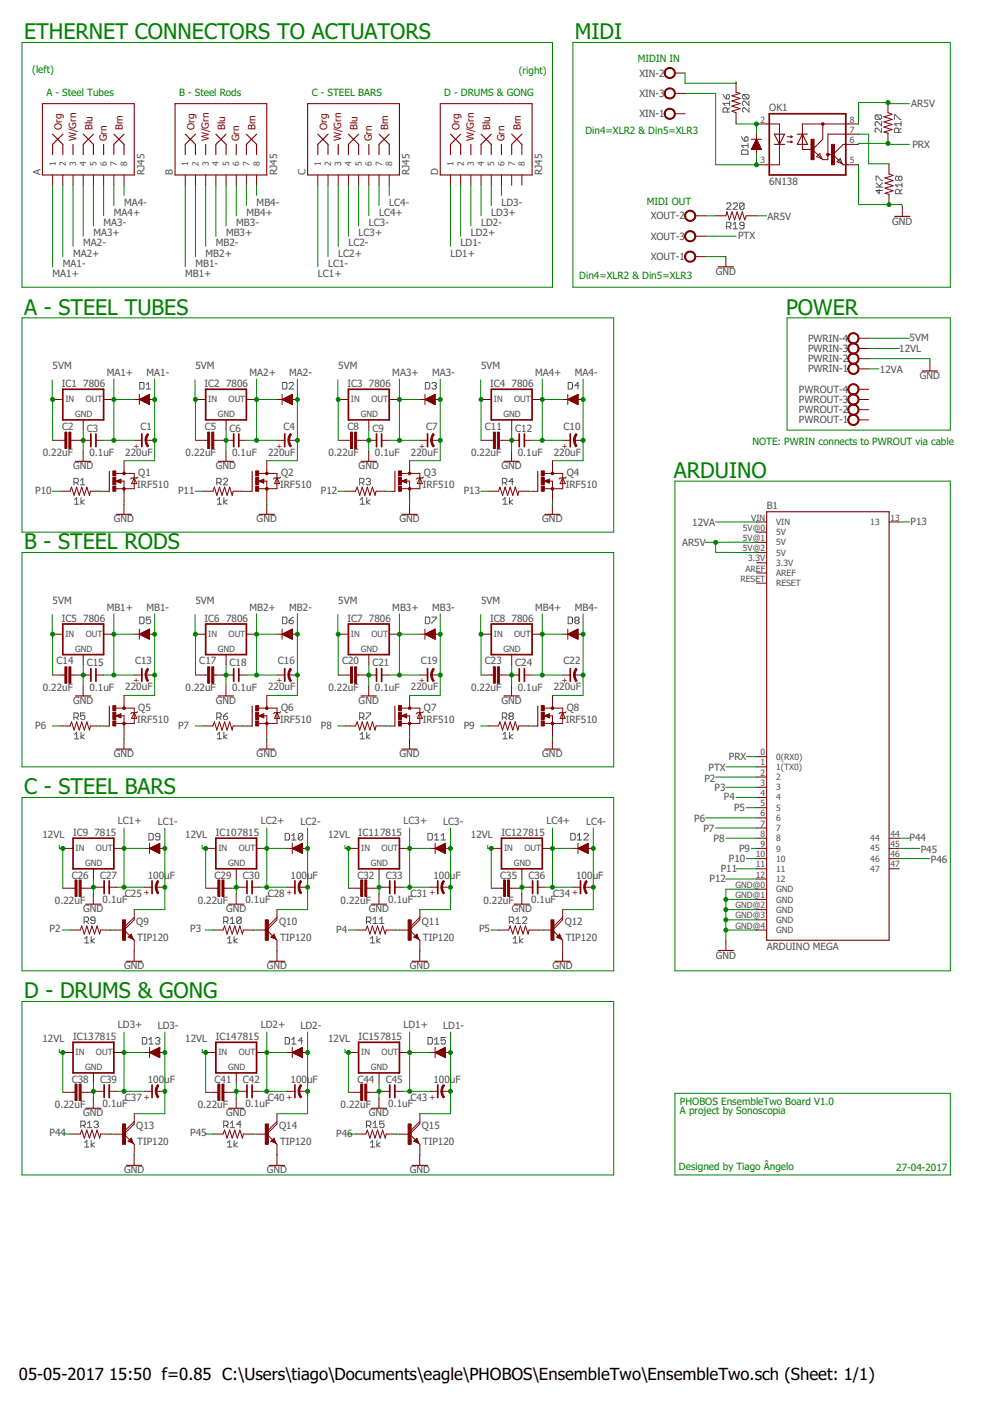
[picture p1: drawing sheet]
<svg xmlns="http://www.w3.org/2000/svg" width="210mm" height="297mm" viewBox="0 0 210 297" stroke-linecap="round" stroke-linejoin="round" font-family="sans-serif">
<defs><g id="words">
<g font-size="4.6" fill="#008000">
<text x="5.1" y="8.3">ETHERNET CONNECTORS TO ACTUATORS</text>
<text x="121.6" y="8.3">MIDI</text>
<text x="5.1" y="66.6">A - STEEL TUBES</text>
<text x="166.3" y="66.6">POWER</text>
<text x="142.6" y="101.1">ARDUINO</text>
<text x="5.1" y="116.3">B - STEEL RODS</text>
<text x="5.1" y="168.1">C - STEEL BARS</text>
<text x="5.1" y="211.2">D - DRUMS &amp; GONG</text>
</g>
<g font-size="3.5">
<text x="4" y="292">05-05-2017</text>
<text x="23.1" y="292">15:50 f=0.85 C:\Users\tiago\Documents\eagle\PHOBOS\EnsembleTwo\EnsembleTwo.sch (Sheet: 1/1)</text>
</g>
<g font-size="2.1" fill="#008000">
<text x="6.8" y="15.4">(left)</text>
<text x="109.8" y="15.7">(right)</text>
<text x="135" y="13.1">MIDIN IN</text>
<text x="9.8" y="20.4">A - Steel Tubes</text>
<text x="37.9" y="20.4">B - Steel Rods</text>
<text x="66" y="20.4">C - STEEL BARS</text>
<text x="94" y="20.4">D - DRUMS &amp; GONG</text>
<text x="123.9" y="28.4">Din4=XLR2 &amp; Din5=XLR3</text>
<text x="136.8" y="43.3">MIDI OUT</text>
<text x="122.6" y="59">Din4=XLR2 &amp; Din5=XLR3</text>
<text x="159.2" y="94.2">NOTE: PWRIN connects to PWROUT via cable</text>
<text x="143.9" y="233.7">PHOBOS EnsembleTwo Board V1.0</text>
<text x="143.9" y="235.6">A project by Sonoscopia</text>
<text x="143.7" y="247.5">Designed by Tiago Ângelo</text>
<text x="189.6" y="247.7">27-04-2017</text>
</g>
<g font-size="2.1" fill="#505050">
<text x="135.3" y="16.2">XIN-2</text>
<text x="135.3" y="20.5">XIN-3</text>
<text x="162.8" y="23.5">OK1</text>
<text x="192.8" y="22.6">AR5V</text>
<text x="135.3" y="24.8">XIN-1</text>
<text x="193.1" y="31.4">PRX</text>
<text x="8.5" y="37" transform="rotate(-90 8.5 37)">A</text>
<text x="30.6" y="37" transform="rotate(-90 30.6 37)">RJ45</text>
<text x="36.6" y="37" transform="rotate(-90 36.6 37)">B</text>
<text x="58.6" y="37" transform="rotate(-90 58.6 37)">RJ45</text>
<text x="64.7" y="37" transform="rotate(-90 64.7 37)">C</text>
<text x="86.7" y="37" transform="rotate(-90 86.7 37)">RJ45</text>
<text x="92.7" y="37" transform="rotate(-90 92.7 37)">D</text>
<text x="114.7" y="37" transform="rotate(-90 114.7 37)">RJ45</text>
<text x="162.8" y="39.2">6N138</text>
<text x="21.9" y="47.8">MA3-</text>
<text x="24.1" y="45.7">MA4+</text>
<text x="26.2" y="43.5">MA4-</text>
<text x="50" y="47.8">MB3-</text>
<text x="52.1" y="45.7">MB4+</text>
<text x="54.3" y="43.5">MB4-</text>
<text x="78" y="47.8">LC3-</text>
<text x="80.2" y="45.7">LC4+</text>
<text x="82.4" y="43.5">LC4-</text>
<text x="101.8" y="47.8">LD2-</text>
<text x="103.9" y="45.7">LD3+</text>
<text x="106.1" y="43.5">LD3-</text>
<text x="137.7" y="46.4">XOUT-2</text>
<text x="162.4" y="46.5">AR5V</text>
<text x="188.8" y="47.5">GND</text>
<text x="17.6" y="52.1">MA2-</text>
<text x="19.8" y="50">MA3+</text>
<text x="45.7" y="52.1">MB2-</text>
<text x="47.8" y="50">MB3+</text>
<text x="73.7" y="52.1">LC2-</text>
<text x="75.9" y="50">LC3+</text>
<text x="97.5" y="52.1">LD1-</text>
<text x="99.6" y="50">LD2+</text>
<text x="137.7" y="50.7">XOUT-3</text>
<text x="156.2" y="50.6">PTX</text>
<text x="11.1" y="58.6">MA1+</text>
<text x="13.3" y="56.5">MA1-</text>
<text x="15.4" y="54.3">MA2+</text>
<text x="39.2" y="58.6">MB1+</text>
<text x="41.4" y="56.5">MB1-</text>
<text x="43.5" y="54.3">MB2+</text>
<text x="67.3" y="58.6">LC1+</text>
<text x="69.4" y="56.5">LC1-</text>
<text x="71.6" y="54.3">LC2+</text>
<text x="95.3" y="54.3">LD1+</text>
<text x="137.7" y="55">XOUT-1</text>
<text x="151.5" y="58.2">GND</text>
<text x="171" y="76.6">PWRIN-2</text>
<text x="171" y="74.5">PWRIN-3</text>
<text x="171" y="72.3">PWRIN-4</text>
<text x="190.3" y="74.4">12VL</text>
<text x="192.4" y="72.2">5VM</text>
<text x="11.1" y="78">5VM</text>
<text x="13.1" y="81.9">IC1</text>
<text x="17.6" y="81.9">7806</text>
<text x="22.6" y="79.6">MA1+</text>
<text x="31" y="79.6">MA1-</text>
<text x="41.4" y="78">5VM</text>
<text x="43.3" y="81.9">IC2</text>
<text x="47.8" y="81.9">7806</text>
<text x="52.8" y="79.6">MA2+</text>
<text x="61.2" y="79.6">MA2-</text>
<text x="71.6" y="78">5VM</text>
<text x="73.5" y="81.9">IC3</text>
<text x="78" y="81.9">7806</text>
<text x="83" y="79.6">MA3+</text>
<text x="91.4" y="79.6">MA3-</text>
<text x="101.8" y="78">5VM</text>
<text x="103.7" y="81.9">IC4</text>
<text x="108.3" y="81.9">7806</text>
<text x="113.2" y="79.6">MA4+</text>
<text x="121.6" y="79.6">MA4-</text>
<text x="169.1" y="83.1">PWROUT-4</text>
<text x="171" y="78.8">PWRIN-1</text>
<text x="186.2" y="78.9">12VA</text>
<text x="194.6" y="80.2">GND</text>
<text x="169.1" y="89.6">PWROUT-1</text>
<text x="169.1" y="87.4">PWROUT-2</text>
<text x="169.1" y="85.3">PWROUT-3</text>
<text x="13.1" y="90.9">C2</text>
<text x="18.4" y="91.3">C3</text>
<text x="29.7" y="90.9">C1</text>
<text x="43.3" y="90.9">C5</text>
<text x="48.6" y="91.3">C6</text>
<text x="60" y="90.9">C4</text>
<text x="73.6" y="90.9">C8</text>
<text x="78.8" y="91.3">C9</text>
<text x="90.2" y="90.9">C7</text>
<text x="102.6" y="90.9">C11</text>
<text x="109" y="91.3">C12</text>
<text x="119.2" y="90.9">C10</text>
<text x="9" y="96.5">0.22uF</text>
<text x="15.5" y="99.3">GND</text>
<text x="18.9" y="96.4">0.1uF</text>
<text x="26.5" y="96.4">220uF</text>
<text x="29.3" y="100.7">Q1</text>
<text x="39.3" y="96.5">0.22uF</text>
<text x="45.7" y="99.3">GND</text>
<text x="49.1" y="96.4">0.1uF</text>
<text x="56.7" y="96.4">220uF</text>
<text x="59.5" y="100.7">Q2</text>
<text x="69.5" y="96.5">0.22uF</text>
<text x="75.9" y="99.3">GND</text>
<text x="79.3" y="96.4">0.1uF</text>
<text x="86.9" y="96.4">220uF</text>
<text x="89.7" y="100.7">Q3</text>
<text x="99.7" y="96.5">0.22uF</text>
<text x="106.1" y="99.3">GND</text>
<text x="109.6" y="96.4">0.1uF</text>
<text x="117.2" y="96.4">220uF</text>
<text x="119.9" y="100.7">Q4</text>
<text x="7.5" y="104.6">P10</text>
<text x="29" y="103.3">IRF510</text>
<text x="37.7" y="104.6">P11</text>
<text x="59.3" y="103.3">IRF510</text>
<text x="67.9" y="104.6">P12</text>
<text x="89.5" y="103.3">IRF510</text>
<text x="98.1" y="104.6">P13</text>
<text x="119.7" y="103.3">IRF510</text>
<text x="162.2" y="107.6">B1</text>
<text x="24.1" y="110.5">GND</text>
<text x="54.3" y="110.5">GND</text>
<text x="84.5" y="110.5">GND</text>
<text x="114.7" y="110.5">GND</text>
<text x="146.5" y="111.3">12VA</text>
<text x="192.7" y="111.1">P13</text>
<text x="144.3" y="115.6">AR5V</text>
<text x="11.1" y="127.7">5VM</text>
<text x="13.1" y="131.6">IC5</text>
<text x="17.6" y="131.6">7806</text>
<text x="22.6" y="129.2">MB1+</text>
<text x="31" y="129.2">MB1-</text>
<text x="41.4" y="127.7">5VM</text>
<text x="43.3" y="131.6">IC6</text>
<text x="47.8" y="131.6">7806</text>
<text x="52.8" y="129.2">MB2+</text>
<text x="61.2" y="129.2">MB2-</text>
<text x="71.6" y="127.7">5VM</text>
<text x="73.5" y="131.6">IC7</text>
<text x="78" y="131.6">7806</text>
<text x="83" y="129.2">MB3+</text>
<text x="91.4" y="129.2">MB3-</text>
<text x="101.8" y="127.7">5VM</text>
<text x="103.7" y="131.6">IC8</text>
<text x="108.3" y="131.6">7806</text>
<text x="113.2" y="129.2">MB4+</text>
<text x="121.6" y="129.2">MB4-</text>
<text x="12" y="140.5">C14</text>
<text x="18.4" y="141">C15</text>
<text x="28.6" y="140.5">C13</text>
<text x="42.2" y="140.5">C17</text>
<text x="48.6" y="141">C18</text>
<text x="58.8" y="140.5">C16</text>
<text x="72.4" y="140.5">C20</text>
<text x="78.8" y="141">C21</text>
<text x="89" y="140.5">C19</text>
<text x="102.6" y="140.5">C23</text>
<text x="109" y="141">C24</text>
<text x="119.2" y="140.5">C22</text>
<text x="9" y="146.2">0.22uF</text>
<text x="15.5" y="149">GND</text>
<text x="18.9" y="146.1">0.1uF</text>
<text x="26.5" y="146">220uF</text>
<text x="39.3" y="146.2">0.22uF</text>
<text x="45.7" y="149">GND</text>
<text x="49.1" y="146.1">0.1uF</text>
<text x="56.7" y="146">220uF</text>
<text x="69.5" y="146.2">0.22uF</text>
<text x="75.9" y="149">GND</text>
<text x="79.3" y="146.1">0.1uF</text>
<text x="86.9" y="146">220uF</text>
<text x="99.7" y="146.2">0.22uF</text>
<text x="106.1" y="149">GND</text>
<text x="109.6" y="146.1">0.1uF</text>
<text x="117.2" y="146">220uF</text>
<text x="7.5" y="154.2">P6</text>
<text x="29" y="153">IRF510</text>
<text x="29.3" y="150.4">Q5</text>
<text x="37.7" y="154.2">P7</text>
<text x="59.3" y="153">IRF510</text>
<text x="59.5" y="150.4">Q6</text>
<text x="67.9" y="154.2">P8</text>
<text x="89.5" y="153">IRF510</text>
<text x="89.7" y="150.4">Q7</text>
<text x="98.1" y="154.2">P9</text>
<text x="119.7" y="153">IRF510</text>
<text x="119.9" y="150.4">Q8</text>
<text x="24.1" y="160.2">GND</text>
<text x="54.3" y="160.2">GND</text>
<text x="84.5" y="160.2">GND</text>
<text x="114.7" y="160.2">GND</text>
<text x="154.2" y="160.7">PRX</text>
<text x="149.1" y="165.5">P2</text>
<text x="149.9" y="163.1">PTX</text>
<text x="151.2" y="167.4">P3</text>
<text x="146.9" y="173.9">P6</text>
<text x="153.2" y="169.4">P4</text>
<text x="155.3" y="171.5">P5</text>
<text x="9" y="177.3">12VL</text>
<text x="15.4" y="176.9">IC9</text>
<text x="20" y="176.9">7815</text>
<text x="24.9" y="174.3">LC1+</text>
<text x="33.4" y="174.5">LC1-</text>
<text x="39.2" y="177.3">12VL</text>
<text x="45.7" y="176.9">IC107815</text>
<text x="55.2" y="174.3">LC2+</text>
<text x="63.6" y="174.5">LC2-</text>
<text x="69.4" y="177.3">12VL</text>
<text x="75.9" y="176.9">IC117815</text>
<text x="85.4" y="174.3">LC3+</text>
<text x="93.8" y="174.5">LC3-</text>
<text x="99.6" y="177.3">12VL</text>
<text x="106.1" y="176.9">IC127815</text>
<text x="115.6" y="174.3">LC4+</text>
<text x="124" y="174.5">LC4-</text>
<text x="148.8" y="176">P7</text>
<text x="151" y="178.2">P8</text>
<text x="192.4" y="178">P44</text>
<text x="15.2" y="185.9">C26</text>
<text x="21.2" y="185.9">C27</text>
<text x="31.3" y="186">100uF</text>
<text x="45.4" y="185.9">C29</text>
<text x="51.4" y="185.9">C30</text>
<text x="61.5" y="186">100uF</text>
<text x="75.6" y="185.9">C32</text>
<text x="81.6" y="185.9">C33</text>
<text x="91.7" y="186">100uF</text>
<text x="105.9" y="185.9">C35</text>
<text x="111.8" y="185.9">C36</text>
<text x="121.9" y="186">100uF</text>
<text x="152.5" y="184.5">P11</text>
<text x="154.2" y="182.3">P10</text>
<text x="156.4" y="180.2">P9</text>
<text x="194.8" y="180.4">P45</text>
<text x="197" y="182.5">P46</text>
<text x="11.6" y="191.3">0.22uF</text>
<text x="21.7" y="191">0.1uF</text>
<text x="26.4" y="189.7">C25</text>
<text x="41.8" y="191.3">0.22uF</text>
<text x="51.9" y="191">0.1uF</text>
<text x="56.6" y="189.7">C28</text>
<text x="72.1" y="191.3">0.22uF</text>
<text x="82.1" y="191">0.1uF</text>
<text x="86.9" y="189.7">C31</text>
<text x="102.3" y="191.3">0.22uF</text>
<text x="112.4" y="191">0.1uF</text>
<text x="117.1" y="189.7">C34</text>
<text x="150.1" y="186.6">P12</text>
<text x="10.5" y="197.2">P2</text>
<text x="17.6" y="193">GND</text>
<text x="28.8" y="195.7">Q9</text>
<text x="40.3" y="197.2">P3</text>
<text x="47.8" y="193">GND</text>
<text x="59.1" y="195.7">Q10</text>
<text x="71.1" y="197.4">P4</text>
<text x="78" y="193">GND</text>
<text x="89.3" y="195.7">Q11</text>
<text x="101.4" y="197.2">P5</text>
<text x="108.3" y="193">GND</text>
<text x="119.5" y="195.7">Q12</text>
<text x="29" y="199.1">TIP120</text>
<text x="59.3" y="199.1">TIP120</text>
<text x="89.5" y="199.1">TIP120</text>
<text x="119.7" y="199.1">TIP120</text>
<text x="151.5" y="202.8">GND</text>
<text x="162.2" y="201.1">ARDUINO MEGA</text>
<text x="26.2" y="205.1">GND</text>
<text x="56.5" y="205.1">GND</text>
<text x="86.7" y="205.1">GND</text>
<text x="116.9" y="205.1">GND</text>
<text x="9" y="220.5">12VL</text>
<text x="15.4" y="220.1">IC137815</text>
<text x="24.9" y="217.5">LD3+</text>
<text x="33.4" y="217.7">LD3-</text>
<text x="39.2" y="220.5">12VL</text>
<text x="45.7" y="220.1">IC147815</text>
<text x="55.2" y="217.5">LD2+</text>
<text x="63.6" y="217.7">LD2-</text>
<text x="69.4" y="220.5">12VL</text>
<text x="75.9" y="220.1">IC157815</text>
<text x="85.4" y="217.5">LD1+</text>
<text x="93.8" y="217.7">LD1-</text>
<text x="15.2" y="229">C38</text>
<text x="21.2" y="229">C39</text>
<text x="26.4" y="232.9">C37</text>
<text x="31.3" y="229.1">100uF</text>
<text x="45.4" y="229">C41</text>
<text x="51.4" y="229">C42</text>
<text x="56.6" y="232.9">C40</text>
<text x="61.5" y="229.1">100uF</text>
<text x="75.6" y="229">C44</text>
<text x="81.6" y="229">C45</text>
<text x="86.9" y="232.9">C43</text>
<text x="91.7" y="229.1">100uF</text>
<text x="11.6" y="234.5">0.22uF</text>
<text x="17.6" y="236.2">GND</text>
<text x="21.7" y="234.2">0.1uF</text>
<text x="28.8" y="238.9">Q13</text>
<text x="41.8" y="234.5">0.22uF</text>
<text x="47.8" y="236.2">GND</text>
<text x="51.9" y="234.2">0.1uF</text>
<text x="59.1" y="238.9">Q14</text>
<text x="72.1" y="234.5">0.22uF</text>
<text x="78" y="236.2">GND</text>
<text x="82.1" y="234.2">0.1uF</text>
<text x="89.3" y="238.9">Q15</text>
<text x="10.5" y="240.4">P44</text>
<text x="29" y="242.3">TIP120</text>
<text x="40.3" y="240.4">P45</text>
<text x="59.3" y="242.3">TIP120</text>
<text x="71.1" y="240.6">P46</text>
<text x="89.5" y="242.3">TIP120</text>
<text x="26.2" y="248.3">GND</text>
<text x="56.5" y="248.3">GND</text>
<text x="86.7" y="248.3">GND</text>
</g>
<g font-size="2.1" fill="#800000">
<text x="13.1" y="27.5" transform="rotate(-90 13.1 27.5)">Org</text>
<text x="16.1" y="29.9" transform="rotate(-90 16.1 29.9)">W/Grn</text>
<text x="19.6" y="27.5" transform="rotate(-90 19.6 27.5)">Blu</text>
<text x="22.6" y="29.9" transform="rotate(-90 22.6 29.9)">Grn</text>
<text x="26" y="27.5" transform="rotate(-90 26 27.5)">Brn</text>
<text x="41.1" y="27.5" transform="rotate(-90 41.1 27.5)">Org</text>
<text x="44.2" y="29.9" transform="rotate(-90 44.2 29.9)">W/Grn</text>
<text x="47.6" y="27.5" transform="rotate(-90 47.6 27.5)">Blu</text>
<text x="50.6" y="29.9" transform="rotate(-90 50.6 29.9)">Grn</text>
<text x="54.1" y="27.5" transform="rotate(-90 54.1 27.5)">Brn</text>
<text x="69.2" y="27.5" transform="rotate(-90 69.2 27.5)">Org</text>
<text x="72.2" y="29.9" transform="rotate(-90 72.2 29.9)">W/Grn</text>
<text x="75.7" y="27.5" transform="rotate(-90 75.7 27.5)">Blu</text>
<text x="78.7" y="29.9" transform="rotate(-90 78.7 29.9)">Grn</text>
<text x="82.1" y="27.5" transform="rotate(-90 82.1 27.5)">Brn</text>
<text x="97.3" y="27.5" transform="rotate(-90 97.3 27.5)">Org</text>
<text x="100.3" y="29.9" transform="rotate(-90 100.3 29.9)">W/Grn</text>
<text x="103.7" y="27.5" transform="rotate(-90 103.7 27.5)">Blu</text>
<text x="106.8" y="29.9" transform="rotate(-90 106.8 29.9)">Grn</text>
<text x="110.2" y="27.5" transform="rotate(-90 110.2 27.5)">Brn</text>
</g>
<g font-size="1.8" fill="#505050">
<text x="160.9" y="25.9">2</text>
<text x="179.8" y="28.1">7</text>
<text x="179.8" y="25.9">8</text>
<text x="11.8" y="35" transform="rotate(-90 11.8 35)">1</text>
<text x="13.9" y="35" transform="rotate(-90 13.9 35)">2</text>
<text x="16.1" y="35" transform="rotate(-90 16.1 35)">3</text>
<text x="18.3" y="35" transform="rotate(-90 18.3 35)">4</text>
<text x="20.4" y="35" transform="rotate(-90 20.4 35)">5</text>
<text x="22.6" y="35" transform="rotate(-90 22.6 35)">6</text>
<text x="24.7" y="35" transform="rotate(-90 24.7 35)">7</text>
<text x="26.9" y="35" transform="rotate(-90 26.9 35)">8</text>
<text x="39.8" y="35" transform="rotate(-90 39.8 35)">1</text>
<text x="42" y="35" transform="rotate(-90 42 35)">2</text>
<text x="44.2" y="35" transform="rotate(-90 44.2 35)">3</text>
<text x="46.3" y="35" transform="rotate(-90 46.3 35)">4</text>
<text x="48.5" y="35" transform="rotate(-90 48.5 35)">5</text>
<text x="50.6" y="35" transform="rotate(-90 50.6 35)">6</text>
<text x="52.8" y="35" transform="rotate(-90 52.8 35)">7</text>
<text x="54.9" y="35" transform="rotate(-90 54.9 35)">8</text>
<text x="67.9" y="35" transform="rotate(-90 67.9 35)">1</text>
<text x="70.1" y="35" transform="rotate(-90 70.1 35)">2</text>
<text x="72.2" y="35" transform="rotate(-90 72.2 35)">3</text>
<text x="74.4" y="35" transform="rotate(-90 74.4 35)">4</text>
<text x="76.5" y="35" transform="rotate(-90 76.5 35)">5</text>
<text x="78.7" y="35" transform="rotate(-90 78.7 35)">6</text>
<text x="80.9" y="35" transform="rotate(-90 80.9 35)">7</text>
<text x="83" y="35" transform="rotate(-90 83 35)">8</text>
<text x="96" y="35" transform="rotate(-90 96 35)">1</text>
<text x="98.1" y="35" transform="rotate(-90 98.1 35)">2</text>
<text x="100.3" y="35" transform="rotate(-90 100.3 35)">3</text>
<text x="102.4" y="35" transform="rotate(-90 102.4 35)">4</text>
<text x="104.6" y="35" transform="rotate(-90 104.6 35)">5</text>
<text x="106.8" y="35" transform="rotate(-90 106.8 35)">6</text>
<text x="108.9" y="35" transform="rotate(-90 108.9 35)">7</text>
<text x="111.1" y="35" transform="rotate(-90 111.1 35)">8</text>
<text x="160.9" y="34.6">3</text>
<text x="179.8" y="34.6">5</text>
<text x="179.8" y="30.3">6</text>
<text x="13.8" y="85.1">IN</text>
<text x="15.9" y="88.2">GND</text>
<text x="18.1" y="85.1">OUT</text>
<text x="44" y="85.1">IN</text>
<text x="46.1" y="88.2">GND</text>
<text x="48.4" y="85.1">OUT</text>
<text x="74.3" y="85.1">IN</text>
<text x="76.3" y="88.2">GND</text>
<text x="78.6" y="85.1">OUT</text>
<text x="104.5" y="85.1">IN</text>
<text x="106.5" y="88.2">GND</text>
<text x="108.8" y="85.1">OUT</text>
<text x="157.2" y="112.3">5V@0</text>
<text x="159" y="110.1">VIN</text>
<text x="164.2" y="113.2">5V</text>
<text x="164.2" y="111.1">VIN</text>
<text x="184.2" y="111.1">13</text>
<text x="188.4" y="110.1">13</text>
<text x="157.2" y="114.4">5V@1</text>
<text x="157.2" y="116.6">5V@2</text>
<text x="158.3" y="118.8">3.3V</text>
<text x="164.2" y="115.4">5V</text>
<text x="164.2" y="117.5">5V</text>
<text x="164.2" y="119.7">3.3V</text>
<text x="156.7" y="123.1">RESET</text>
<text x="157.7" y="120.9">AREF</text>
<text x="164.2" y="124">RESET</text>
<text x="164.2" y="121.9">AREF</text>
<text x="13.8" y="134.7">IN</text>
<text x="15.9" y="137.8">GND</text>
<text x="18.1" y="134.7">OUT</text>
<text x="44" y="134.7">IN</text>
<text x="46.1" y="137.8">GND</text>
<text x="48.4" y="134.7">OUT</text>
<text x="74.3" y="134.7">IN</text>
<text x="76.3" y="137.8">GND</text>
<text x="78.6" y="134.7">OUT</text>
<text x="104.5" y="134.7">IN</text>
<text x="106.5" y="137.8">GND</text>
<text x="108.8" y="134.7">OUT</text>
<text x="160.9" y="161.9">1</text>
<text x="160.9" y="159.8">0</text>
<text x="164.2" y="160.7">0(RX0)</text>
<text x="160.9" y="164.1">2</text>
<text x="160.9" y="166.2">3</text>
<text x="164.2" y="162.9">1(TX0)</text>
<text x="164.2" y="165">2</text>
<text x="164.2" y="167.2">3</text>
<text x="160.9" y="168.4">4</text>
<text x="160.9" y="170.6">5</text>
<text x="160.9" y="172.7">6</text>
<text x="164.2" y="169.4">4</text>
<text x="164.2" y="171.5">5</text>
<text x="164.2" y="173.7">6</text>
<text x="160.9" y="174.9">7</text>
<text x="160.9" y="177">8</text>
<text x="160.9" y="179.2">9</text>
<text x="164.2" y="175.8">7</text>
<text x="164.2" y="178">8</text>
<text x="184.2" y="178">44</text>
<text x="188.4" y="177">44</text>
<text x="188.4" y="179.2">45</text>
<text x="16" y="180">IN</text>
<text x="18" y="183.2">GND</text>
<text x="20.3" y="180">OUT</text>
<text x="46.2" y="180">IN</text>
<text x="48.3" y="183.2">GND</text>
<text x="50.5" y="180">OUT</text>
<text x="76.4" y="180">IN</text>
<text x="78.5" y="183.2">GND</text>
<text x="80.7" y="180">OUT</text>
<text x="106.6" y="180">IN</text>
<text x="108.7" y="183.2">GND</text>
<text x="111" y="180">OUT</text>
<text x="159.9" y="181.4">10</text>
<text x="159.9" y="183.5">11</text>
<text x="159.9" y="185.7">12</text>
<text x="164.2" y="180.2">9</text>
<text x="164.2" y="182.3">10</text>
<text x="164.2" y="184.5">11</text>
<text x="184.2" y="180.1">45</text>
<text x="184.2" y="182.3">46</text>
<text x="184.2" y="184.5">47</text>
<text x="188.4" y="181.4">46</text>
<text x="188.4" y="183.5">47</text>
<text x="155.6" y="187.8">GND@0</text>
<text x="155.6" y="190">GND@1</text>
<text x="164.2" y="186.6">12</text>
<text x="164.2" y="188.8">GND</text>
<text x="164.2" y="190.9">GND</text>
<text x="155.6" y="196.5">GND@4</text>
<text x="155.6" y="192.2">GND@2</text>
<text x="155.6" y="194.3">GND@3</text>
<text x="164.2" y="197.4">GND</text>
<text x="164.2" y="193.1">GND</text>
<text x="164.2" y="195.3">GND</text>
<text x="16" y="223.2">IN</text>
<text x="18" y="226.3">GND</text>
<text x="20.3" y="223.2">OUT</text>
<text x="46.2" y="223.2">IN</text>
<text x="48.3" y="226.3">GND</text>
<text x="50.5" y="223.2">OUT</text>
<text x="76.4" y="223.2">IN</text>
<text x="78.5" y="226.3">GND</text>
<text x="80.7" y="223.2">OUT</text>
</g>
<g font-size="1.7" fill="#800000">
<text x="28.3" y="94.9">+</text>
<text x="58.5" y="94.9">+</text>
<text x="88.7" y="94.9">+</text>
<text x="118.9" y="94.9">+</text>
<text x="28.3" y="144.6">+</text>
<text x="58.5" y="144.6">+</text>
<text x="88.7" y="144.6">+</text>
<text x="118.9" y="144.6">+</text>
<text x="30.4" y="189.5">+</text>
<text x="60.6" y="189.5">+</text>
<text x="90.8" y="189.5">+</text>
<text x="121.1" y="189.5">+</text>
<text x="30.4" y="232.6">+</text>
<text x="60.6" y="232.6">+</text>
<text x="90.8" y="232.6">+</text>
</g>
</g></defs>
<g fill="none" stroke="#505050" stroke-width=".21">
<path d="M153 20l.7 .9M153.7 20.2l.2-.2h.3l.2 .2v.5l-.2 .2h-.5zM153.9 23.7v-.7l-.2-.2h-.5l-.2 .2v.7h1.4M154.4 22.8l-.5 .5M154.4 21.9h-1.4l.5 .4M154.4 21.4v.9M156.9 32l.2-.3h1l.2 .3v.6h-1.4zM156.9 28.9l.7 1M157.3 20h.9l.3 .2v.5l-.3 .2M157.3 20l-.2 .2v.5l.2 .2h.9M157.3 20l.9 .9M157.6 29.2l.5-.3 .2 .3v.4l-.2 .3h-.5z"/>
<path d="M158.3 30.3v1M158.3 30.8h-1.4l.5 .5M158.5 21.4v.9l-.9-.9-.5 .2v.5l.2 .2M158.5 22.8v.9l-.9-.9-.5 .2v.5l.2 .2M185.4 24.3h.9l.2 .3v.4l-.2 .3M185.4 24.3l-.2 .3v.4l.2 .3h.9M185.4 24.3l.9 1M185.4 39.6h1.4M185.4 38.7l.9 .9M185.4 38.2v-.9h.2l.9 .9h.3M186.5 25.7v.9l-.9-.9h-.2l-.2 .3v.4l.2 .2M186.5 27.1v.9l-.9-.9h-.2l-.2 .2v.5l.2 .2"/>
<path d="M186.8 38.7l-.7 .7M189.3 25.3v-1h.2l.9 1h.2M190.2 37.5l-.3-.2-.4 .2v.5l.2 .2 .5-.2M190.2 37.5l.2-.2 .5 .2v.5l-.3 .2-.4-.2M190.2 37.5v.5M190.2 28v-.7l-.3-.2h-.4l-.2 .2v.7h1.3M190.6 27.1l-.4 .5M190.6 26.2h-1.3l.4 .4M190.6 25.7v.9M190.9 39.1h-1.4l.4 .5M190.9 38.7v.9M153.7 43.2l.3-.3h.4l.2 .3v.2l-.9 .9h.9"/>
<path d="M153.7 47.9h.7l.2-.2v-.5l-.2-.2h-.7v1.4M154.2 47.9l.4 .5M155.1 43.2l.2-.3h.5l.2 .3v.2l-.9 .9h.9M155.1 47.5l.5-.5v1.4M155.1 48.4h.9M157.4 43.2v.9l-.2 .2h-.5l-.2-.2M157.4 43.2l-.2-.3h-.5l-.2 .3v.9M157.4 47.7h-.7l-.2-.2v-.3l.2-.2h.5l.2 .2v1l-.2 .2h-.5l-.2-.2M157.4 43.2l-.9 .9M186.1 40.1v.9l-.7-.7h1.4M190.4 41v-.7l-.2-.2h-.5l-.2 .2v.7h1.4M190.9 40.1l-.5 .4"/>
<path d="M29.6 80.9h.7l.2 .3v.9l-.2 .2h-.7zM31 82.3h.9M31 81.4l.4-.5v1.4M59.8 80.9h.7l.2 .3v.9l-.2 .2h-.7zM61.2 81.2l.2-.3h.5l.2 .3v.2l-.9 .9h.9M90 80.9h.7l.2 .3v.9l-.2 .2h-.7zM91.4 81.2l.2-.3h.5l.2 .3-.2 .4M91.9 81.6h.2M92.1 81.6l.2 .2-.2 .5h-.5l-.2-.2M120.2 80.9h.7l.2 .3v.9l-.2 .2h-.7zM122.5 81.6h-.9l.7-.7v1.4M15.6 102.1h.7l.3-.2v-.5l-.3-.2h-.7v1.4"/>
<path d="M15.8 105.7l.4-.4v1.4M15.8 106.7h.9M16.1 102.1l.5 .5M17 101.6l.5-.4v1.4M17 102.6h.9M17.1 105.3v1.4M17.8 105.7l-.7 .5 .7 .5M45.9 102.1h.6l.3-.2v-.5l-.3-.2h-.6v1.4M46 106.7h.9M46 105.7l.4-.4v1.4M46.3 102.1l.5 .5M47.3 101.4l.2-.2h.4l.3 .2v.2l-.9 1h.9"/>
<path d="M47.4 105.3v1.4M48.1 105.7l-.7 .5 .7 .5M76.1 102.1h.7l.2-.2v-.5l-.2-.2h-.7v1.4M76.2 106.7h.9M76.2 105.7l.5-.4v1.4M76.5 102.1l.5 .5M77.5 101.4l.2-.2h.5l.2 .2-.2 .5M77.6 105.3v1.4M77.9 101.9h.3M78.2 101.9l.2 .2-.2 .5h-.5l-.2-.3M78.3 105.7l-.7 .5 .7 .5M106.3 102.1h.7l.2-.2v-.5l-.2-.2h-.7v1.4"/>
<path d="M106.4 106.7h.9M106.4 105.7l.5-.4v1.4M106.8 102.1l.4 .5M107.8 105.3v1.4M108.5 105.7l-.7 .5 .7 .5M108.6 101.9h-.9l.7-.7v1.4M29.6 130.6h.7l.2 .2v.9l-.2 .3h-.7zM31.9 130.6h-.9v.7l.4-.3 .5 .3v.4l-.3 .3h-.4l-.2-.3M59.8 130.6h.7l.2 .2v.9l-.2 .3h-.7zM61.2 131.3h.7l.2 .4-.2 .3h-.5l-.2-.3zM62.1 130.6l-.9 .7M90 130.6h.7l.2 .2v.9l-.2 .3h-.7z"/>
<path d="M91.4 130.6h.9v.2l-.9 .9v.3M120.2 130.6h.7l.2 .2v.9l-.2 .3h-.7zM121.9 131.3l-.3 .2 .3 .5h.4l.2-.3-.2-.4M121.9 131.3l-.3-.3 .3-.4h.4l.2 .2-.2 .5M121.9 131.3h.4M15.6 151.8h.7l.3-.3v-.4l-.3-.3h-.7v1.4M15.8 155.4l.4-.5v1.4M15.8 156.3h.9M16.1 151.8l.5 .4M17.1 154.9v1.4M17.8 155.4l-.7 .5 .7 .4M17.9 150.8h-.9v.7l.5-.2h.2l.2 .2v.5l-.2 .2h-.4l-.3-.2"/>
<path d="M45.9 151.8h.6l.3-.3v-.4l-.3-.3h-.6v1.4M46 155.4l.4-.5v1.4M46 156.3h.9M46.3 151.8l.5 .4M47.3 151.5h.6l.3 .5-.3 .2h-.4l-.2-.2zM47.4 154.9v1.4M48.1 155.4l-.7 .5 .7 .4M48.2 150.8l-.9 .7M76.1 151.8h.7l.2-.3v-.4l-.2-.3h-.7v1.4M76.2 155.4l.5-.5v1.4M76.2 156.3h.9M76.5 151.8l.5 .4"/>
<path d="M77.5 150.8h.9v.3l-.9 .9v.2M77.6 154.9v1.4M78.3 155.4l-.7 .5 .7 .4M106.3 151.8h.7l.2-.3v-.4l-.2-.3h-.7v1.4M106.4 155.4l.5-.5v1.4M106.4 156.3h.9M106.8 151.8l.4 .4M107.8 154.9v1.4M107.9 151.5l-.2-.2 .2-.5h.5l.2 .3-.2 .4M107.9 151.5l-.2 .3 .2 .4h.5l.2-.2-.2-.5M107.9 151.5h.5M108.5 155.4l-.7 .5 .7 .4"/>
<path d="M31.5 176.3h.7l.2 .3v.9l-.2 .2h-.7zM33.8 177h-.7l-.2-.2 .2-.5h.5l.2 .3v.9l-.2 .2h-.5l-.2-.2M60.3 176.3h.7l.3 .3v.9l-.3 .2h-.7zM61.7 177.7h1M61.7 176.8l.5-.5v1.4M64.1 176.6v.9l-.3 .2h-.4l-.3-.2M64.1 176.6l-.3-.3h-.4l-.3 .3v.9M64.1 176.6l-1 .9M90.6 176.3h.6l.3 .3v.9l-.3 .2h-.6zM91.9 177.7h1M91.9 176.8l.5-.5v1.4M93.3 177.7h1"/>
<path d="M93.3 176.8l.5-.5v1.4M120.8 176.3h.7l.2 .3v.9l-.2 .2h-.7zM122.2 177.7h.9M122.2 176.8l.4-.5v1.4M123.5 176.6l.3-.3h.4l.3 .3v.2l-1 .9h1M17.8 194.9h.7l.2-.2v-.5l-.2-.2h-.7v1.4M17.9 198.6l.5-.5v1.4M17.9 199.5h.9M18.3 194.9l.4 .5M19.3 198.1v1.4M20 198.6l-.7 .4 .7 .5M20.1 194.7h-.7l-.2-.2 .2-.5h.5l.2 .2v1l-.2 .2h-.5l-.2-.2"/>
<path d="M47.3 194.9h.7l.2-.2v-.5l-.2-.2h-.7v1.4M47.8 194.9l.4 .5M48.1 199.5h1M48.1 198.6l.5-.5v1.4M48.7 195.4h.9M48.7 194.5l.5-.5v1.4M49.5 198.1v1.4M50.2 198.6l-.7 .4 .7 .5M51 194.2l-.2-.2h-.5l-.2 .2v1M51 194.2v1l-.2 .2h-.5l-.2-.2M51 194.2l-.9 1M77.6 194.9h.6l.3-.2v-.5l-.3-.2h-.6v1.4"/>
<path d="M78 194.9l.5 .5M78.4 199.5h.9M78.4 198.6l.4-.5v1.4M78.9 195.4h1M78.9 194.5l.5-.5v1.4M79.8 198.1v1.4M80.3 195.4h1M80.3 194.5l.5-.5v1.4M80.4 198.6l-.6 .4 .6 .5M107.8 194.9h.7l.2-.2v-.5l-.2-.2h-.7v1.4M108.2 194.9l.5 .5M108.6 199.5h.9"/>
<path d="M108.6 198.6l.4-.5v1.4M109.2 195.4h.9M109.2 194.5l.4-.5v1.4M110 198.1v1.4M110.6 194.2l.2-.2h.4l.3 .2v.3l-.9 .9h.9M110.7 198.6l-.7 .4 .7 .5M30.1 219.5h.7l.3 .2v1l-.3 .2h-.7zM31.5 220l.5-.5v1.4M32.9 219.7l.2-.2h.5l.2 .2-.2 .5M60.3 219.5h.7l.3 .2v1l-.3 .2h-.7zM61.7 220l.5-.5v1.4M90.6 219.5h.6l.3 .2v1l-.3 .2h-.6z"/>
<path d="M91.9 220l.5-.5v1.4M94.3 219.5h-1v.7l.5-.2 .5 .2v.5l-.3 .2h-.4l-.3-.2M17.1 238.1h.7l.2-.2v-.5l-.2-.2h-.7v1.4M17.6 238.1l.4 .5M18.5 237.7l.5-.5v1.4M18.5 238.6h.9M19.9 237.4l.2-.2h.5l.2 .2v.3l-.2 .2M20.4 237.9h.2M20.6 237.9l.2 .2-.2 .5h-.5l-.2-.3M31.5 220.9h.9M33.4 220.2h.2M33.6 220.2l.2 .2-.2 .5h-.5l-.2-.2"/>
<path d="M47.3 238.1h.7l.2-.2v-.5l-.2-.2h-.7v1.4M47.8 238.1l.4 .5M48.7 237.7l.5-.5v1.4M48.7 238.6h.9M51 237.9h-.9l.7-.7v1.4M61.7 220.9h1M64.1 220.2h-1l.7-.7v1.4M77.6 238.1h.6l.3-.2v-.5l-.3-.2h-.6v1.4M78 238.1l.5 .5M78.9 237.7l.5-.5v1.4M78.9 238.6h1M81.3 237.2h-1v.7l.5-.2 .5 .2v.4l-.3 .3h-.4l-.3-.3"/>
<path d="M91.9 220.9h1M17.9 241.7l.5-.4v1.4M17.9 242.7h.9M19.3 241.3v1.4M20 241.7l-.7 .5 .7 .5M48.1 241.7l.5-.4v1.4M48.1 242.7h1M49.5 241.3v1.4M50.2 241.7l-.7 .5 .7 .5M78.4 241.7l.4-.4v1.4M78.4 242.7h.9M79.8 241.3v1.4"/>
<path d="M80.4 241.7l-.6 .5 .6 .5"/>
</g>
<g fill="none" stroke="#800000" stroke-width=".23">
<path d="M9 21.9h19.4v15.1h-19.4zM11.1 28.4l2.2 2.1v2.2M13.3 28.4l-2.2 2.1v2.2M15.5 30.5v2.2M17.6 28.4l2.2 2.1v2.2M19.8 28.4l-2.2 2.1v2.2M21.9 30.5v2.2M24.1 28.4l2.1 2.1v2.2M26.2 28.4l-2.1 2.1v2.2M37 21.9h19.5v15.1h-19.5zM39.2 28.4l2.2 2.1v2.2M41.4 28.4l-2.2 2.1v2.2"/>
<path d="M43.5 30.5v2.2M45.7 28.4l2.1 2.1v2.2M47.8 28.4l-2.1 2.1v2.2M50 30.5v2.2M52.1 28.4l2.2 2.1v2.2M54.3 28.4l-2.2 2.1v2.2M65.1 21.9h19.4v15.1h-19.4zM67.2 28.4l2.2 2.1v2.2M69.4 28.4l-2.2 2.1v2.2M71.6 30.5v2.2M73.7 28.4l2.2 2.1v2.2M75.9 28.4l-2.2 2.1v2.2"/>
<path d="M78 30.5v2.2M80.2 28.4l2.2 2.1v2.2M82.4 28.4l-2.2 2.1v2.2M93.2 21.9h19.4v15.1h-19.4zM95.3 28.4l2.2 2.1v2.2M97.5 28.4l-2.2 2.1v2.2M99.6 30.5v2.2M101.8 28.4l2.1 2.1v2.2M103.9 28.4l-2.1 2.1v2.2M106.1 30.5v2.2M108.3 28.4l2.1 2.1v2.2M110.4 28.4l-2.1 2.1v2.2"/>
<path d="M163.9 28.4h2.1l-1.1 2.1zM163.9 30.5h2.1M164.9 28.4v2.1M168.7 28.4h2.2M169.8 28.4l1.1 2.1h-2.2zM169.8 28.4v2.1M152 56.5h3.2M189.3 45.8h3.2M195.1 78.5h3.3M16 97.6h3.2M23.1 99.7v4.2M46.2 97.6h3.2"/>
<path d="M53.4 99.7v4.2M76.4 97.6h3.3M83.6 99.7v4.2M106.6 97.6h3.3M113.8 99.7v4.2M24.6 108.8h3.2M54.8 108.8h3.3M85 108.8h3.3M115.3 108.8h3.2M162.2 108.3h25.9v90.6h-25.9zM16 147.2h3.2M23.1 149.4v4.2"/>
<path d="M24.6 158.5h3.2M46.2 147.2h3.2M53.4 149.4v4.2M54.8 158.5h3.3M76.4 147.2h3.3M83.6 149.4v4.2M85 158.5h3.3M106.6 147.2h3.3M113.8 149.4v4.2M115.3 158.5h3.2M18.1 191.3h3.3M27.7 198.1l-.2 .2 .5 .2-.3-.7-.4 .5"/>
<path d="M48.3 191.3h3.3M58 198.1l-.2 .2 .4 .2-.2-.7-.5 .5M78.6 191.3h3.2M88.2 198.1l-.2 .2 .4 .2-.2-.7-.4 .5M108.8 191.3h3.2M118.4 198.1l-.2 .2 .4 .2-.2-.7-.4 .5M26.8 203.4h3.2M57 203.4h3.2M87.2 203.4h3.2M117.4 203.4h3.2M152 201.1h3.2M18.1 234.5h3.3"/>
<path d="M48.3 234.5h3.3M78.6 234.5h3.2M26.8 246.5h3.2M27.7 241.2l-.2 .2 .5 .3-.3-.7-.4 .4M57 246.5h3.2M58 241.2l-.2 .2 .4 .3-.2-.7-.5 .4M87.2 246.5h3.2M88.2 241.2l-.2 .2 .4 .3-.2-.7-.4 .4"/>
</g>
<g fill="none" stroke="#800000" stroke-width=".21">
<path d="M142.8 15.5h2.1M142.8 19.8h2.1M155.7 17.4v2.1l.9 .2-1.7 .6 1.7 .5-1.7 .6 1.7 .5-1.7 .5 1.7 .6-1.7 .5 .8 .4v2.1M11.1 37v2.2M13.3 37v2.2M15.5 37v2.2M17.6 37v2.2M19.8 37v2.2M21.9 37v2.2M24.1 37v2.2M26.2 37v2.2M39.2 37v2.2"/>
<path d="M41.4 37v2.2M43.5 37v2.2M45.7 37v2.2M47.8 37v2.2M50 37v2.2M52.1 37v2.2M54.3 37v2.2M67.2 37v2.2M69.4 37v2.2M71.6 37v2.2M73.7 37v2.2M75.9 37v2.2"/>
<path d="M78 37v2.2M80.2 37v2.2M82.4 37v2.2M95.3 37v2.2M97.5 37v2.2M99.6 37v2.2M101.8 37v2.2M103.9 37v2.2M106.1 37v2.2M108.3 37v2.2M110.4 37v2.2M142.8 24.1h2.1"/>
<path d="M159 29.5h2.1M159 31.5h2.1M159.1 31.4h2M159.1 31.3h1.9M159.2 31.2h1.8M159.2 31.1h1.7M159.3 31.1h1.5M159.3 30.9h1.5M159.4 30.8h1.4M159.4 30.8h1.3M159.5 30.6h1.2M159.5 30.5h1.1"/>
<path d="M159.6 30.5h1M159.6 30.4h.9M159.7 30.3h.8M159.7 30.2h.7M159.8 30.1h.6M159.8 30h.5M159.9 29.9h.4M159.9 29.8h.3M160 29.7h.2M160 29.6h.1M160.1 26.2h4.8v2.2M160.1 29.5l1 2.1h-2.1z"/>
<path d="M160.1 28.4v1.1M160.1 31.6v1.1M164.9 30.5v4.4h-4.8M166.5 28.9h1.1M166.5 30h1.1M167.3 28.7l.3 .2M167.3 29.8l.3 .2M167.6 28.9l-.3 .2M167.6 30l-.3 .2M169.8 30.5v1.1h2.1M173.5 32.5l.4 1.1-1.1-.5zM174.1 26.2v3.3l-2.2 2.1"/>
<path d="M175.2 32.7h1.1M176.3 32.7l2.1 2.2h3.3M177.1 34.2l.7-.6 .4 1zM181.7 28.4h-6.5v5.4h-1.1l-2.2-2.2M181.7 26.2h-11.9v2.2M181.7 30.5h-3.3l-2.1 2.2M187.9 21.7v2.2l.9 .3-1.8 .5 1.8 .6-1.8 .5 1.8 .5-1.8 .6 1.8 .5-1.8 .5 .9 .3v2.1M188.1 34.6v2.2l.9 .3-1.7 .6 1.7 .5-1.7 .5 1.7 .6-1.7 .5 1.7 .6-1.7 .5 .8 .2v2.2M147.1 54.3h2.2M147.1 45.7h2.2M147.1 50h2.2M151.4 45.7h2.2l.2-.9 .5 1.7 .6-1.7 .5 1.7 .6-1.7 .5 1.7 .6-1.7 .5 1.7 .3-.8h2.2"/>
<path d="M153.6 54.3v2.2M190.9 43.6v2.2M181.7 78h2.1M181.7 75.9h2.1M181.7 73.7h2.1M181.7 71.6h2.1M196.8 76.3v2.2M11.1 84.5h2.2M11.1 93.2h2.6M15 93.2h4.2M17.6 95.4v2.2M17.6 88.8v2.2"/>
<path d="M20.3 93.2h1.6M21.9 84.5h2.2M26.2 97.5v2.7M28.4 84.5h4.3M28.4 93.2h1.6M29.5 83.4v2.2M29.7 84.6h1.9M29.7 84.4h1.9M29.9 84.7h1.7M29.9 84.3h1.7M30.1 84.2h1.5M30.1 84.8h1.5"/>
<path d="M30.3 84.9h1.3M30.3 84.1h1.3M30.5 85h1.1M30.5 84h1.1M30.6 85.1h1M30.6 83.9h1M30.8 83.8h.8M30.9 85.2h.7M30.9 93.2h1.8M31 83.7h.6M31.1 85.3h.5M31.2 85.4h.4"/>
<path d="M31.2 83.7h.4M31.4 85.5h.2M31.4 83.5h.2M31.6 85.6h.1M31.6 83.4h.1M31.6 83.4l-2.1 1.1 2.1 1.1M31.6 83.4v2.2M41.4 84.5h2.1M41.4 93.2h2.5M45.2 93.2h4.2M47.8 95.4v2.2M47.8 88.8v2.2"/>
<path d="M50.5 93.2h1.6M52.1 84.5h2.2M56.5 97.5v2.7M58.6 84.5h4.3M58.6 93.2h1.6M59.7 83.4v2.2M59.9 84.4h1.9M59.9 84.6h1.9M60.1 84.7h1.7M60.1 84.3h1.7M60.3 84.8h1.5M60.3 84.2h1.5"/>
<path d="M60.5 84.1h1.3M60.5 84.9h1.3M60.7 84h1.1M60.7 85h1.1M60.9 85.1h.9M60.9 83.9h.9M61.1 85.2h.7M61.1 83.8h.7M61.1 93.2h1.8M61.3 85.3h.5M61.3 83.7h.5M61.4 83.7h.4"/>
<path d="M61.5 85.4h.3M61.7 85.5h.1M61.7 83.5h.1M61.8 85.6h.1M61.8 83.4h.1M61.8 83.4l-2.1 1.1 2.1 1.1M61.8 83.4v2.2M71.6 84.5h2.1M71.6 93.2h2.6M75.5 93.2h4.2M78 95.4v2.2M78 88.8v2.2"/>
<path d="M80.8 93.2h1.6M82.4 84.5h2.1M86.7 97.5v2.7M88.8 84.5h4.4M88.8 93.2h1.7M89.9 83.4v2.2M90.1 84.6h2M90.1 84.4h2M90.3 84.3h1.8M90.3 84.7h1.8M90.5 84.8h1.6M90.5 84.2h1.6"/>
<path d="M90.7 84.9h1.4M90.7 84.1h1.4M90.9 85h1.2M90.9 84h1.2M91.1 83.9h1M91.1 85.1h1M91.3 85.2h.8M91.3 83.8h.8M91.3 93.2h1.9M91.5 85.3h.6M91.5 83.7h.6M91.7 85.4h.4"/>
<path d="M91.7 83.7h.4M91.9 83.5h.2M91.9 85.5h.2M92.1 85.6h.1M92.1 83.4h.1M92.1 83.4l-2.2 1.1 2.2 1.1M92.1 83.4v2.2M101.8 84.5h2.1M101.8 93.2h2.6M105.7 93.2h4.2M108.2 95.4v2.2M108.3 88.8v2.2"/>
<path d="M111 93.2h1.6M112.6 84.5h2.1M116.9 97.5v2.7M119.1 84.5h4.3M119.1 93.2h1.6M120.1 83.4v2.2M120.3 84.6h2M120.3 84.4h2M120.5 84.7h1.8M120.5 84.3h1.8M120.7 84.2h1.6M120.7 84.8h1.6"/>
<path d="M120.9 84.9h1.4M120.9 84.1h1.4M121.1 85h1.2M121.1 84h1.2M121.3 85.1h1M121.3 83.9h1M121.5 83.8h.8M121.5 85.2h.8M121.5 93.2h1.9M121.7 85.3h.6M121.7 83.7h.6M121.9 85.4h.4"/>
<path d="M121.9 83.7h.4M122.1 85.5h.2M122.1 83.5h.2M122.3 83.4h.1M122.3 85.6h.1M122.3 83.4l-2.2 1.1 2.2 1.1M122.3 83.4v2.2M181.7 84.5h2.1M181.7 88.8h2.1M181.7 86.7h2.1M181.7 82.4h2.1M12.7 103.9h2.1l.3-.8 .6 1.7 .5-1.7 .6 1.7 .5-1.7 .5 1.7 .6-1.7 .5 1.7 .2-.9h2.2"/>
<path d="M21.9 103.9h1.2M24.5 101.8l1.1-.4v.8zM24.5 100.2h3.9v3.2h-3.9M25.5 101.8h.7v4.3M26.2 106.7v2.1M28.4 101.1l.5 1.2h-1zM29.1 100.9l-.2 .2h-1l-.3 .3M42.9 103.9h2.1l.4-.8 .5 1.7 .5-1.7 .6 1.7 .5-1.7 .5 1.7 .6-1.7 .5 1.7 .2-.9h2.2M52.1 103.9h1.3M54.7 101.8l1.1-.4v.8zM54.8 100.2h3.8v3.2h-3.9M55.7 101.8h.8v4.3"/>
<path d="M56.5 106.7v2.1M58.6 101.1l.6 1.2h-1.1zM59.4 100.9l-.2 .2h-1.1l-.2 .3M73.1 103.9h2.1l.4-.8 .5 1.7 .5-1.7 .6 1.7 .5-1.7 .6 1.7 .5-1.7 .6 1.7 .2-.9h2.1M82.4 103.9h1.2M85 101.8l1-.4v.8zM85 100.2h3.8v3.2h-3.8M85.9 101.8h.8v4.3M86.7 106.7v2.1M88.8 101.1l.6 1.2h-1.1zM89.6 100.9l-.2 .2h-1.1l-.2 .3M103.3 103.9h2.2l.3-.8 .5 1.7 .6-1.7 .5 1.7 .5-1.7 .6 1.7 .5-1.7 .6 1.7 .2-.9h2.2"/>
<path d="M112.6 103.9h1.2M115.2 101.8l1-.4v.8zM115.2 100.2h3.9v3.2h-3.9M116.1 101.8h.8v4.3M116.9 106.7v2.1M119.1 101.1l.5 1.2h-1.1zM119.8 100.9l-.2 .2h-1.1l-.2 .3M160.1 112.6h2.1M160.1 114.7h2.1M160.1 110.4h2.1M160.1 116.9h2.1M160.1 119.1h2.1"/>
<path d="M188.1 110.4h2.2M11.1 134.2h2.2M17.6 138.5v2.2M21.9 134.2h2.2M28.4 134.2h1.1M29.5 133.1v2.2M29.5 134.2h2.1M29.6 134.1h2M29.7 134.3h1.9M29.8 134h1.8M29.9 134.4h1.7M30 133.9h1.6"/>
<path d="M30.1 134.5h1.5M30.2 133.8h1.4M30.3 134.6h1.3M30.4 133.7h1.2M30.5 134.7h1.1M30.6 133.6h1M30.7 134.8h.9M30.8 133.5h.8M30.9 134.9h.7M31 133.4h.6M31.1 135h.5M31.2 133.3h.4"/>
<path d="M31.3 135.1h.3M31.4 133.2h.2M31.5 135.2h.1M31.6 133.1h.1M31.6 133.1v2.2l-2.1-1.1M31.6 134.2h1.1M31.6 133.1l-2.1 1.1M41.4 134.2h2.1M47.8 138.5v2.2M52.1 134.2h2.2M58.6 134.2h1.1M59.7 133.1v2.2"/>
<path d="M59.7 134.2h2.1M59.9 134.1h1.9M59.9 134.3h1.9M60 134h1.8M60.1 134.4h1.7M60.2 133.9h1.6M60.3 134.5h1.5M60.5 133.8h1.3M60.5 134.6h1.3M60.6 133.7h1.2M60.7 134.7h1.1M60.8 133.6h1"/>
<path d="M60.9 134.8h.9M61 133.5h.8M61.1 134.9h.7M61.2 133.4h.6M61.3 135h.5M61.4 133.3h.4M61.5 135.1h.3M61.6 133.2h.2M61.7 135.2h.1M61.8 133.1h.1M61.8 133.1v2.2l-2.1-1.1M61.8 134.2h1.1"/>
<path d="M61.8 133.1l-2.1 1.1M71.6 134.2h2.1M78 138.5v2.2M82.4 134.2h2.1M88.8 134.2h1.1M89.9 133.1v2.2M90 134.2h2.1M90.1 134.1h2M90.1 134.3h2M90.3 134h1.8M90.3 134.4h1.8M90.5 133.9h1.6"/>
<path d="M90.6 134.5h1.5M90.7 133.8h1.4M90.7 134.6h1.4M90.8 133.7h1.3M90.9 134.7h1.2M91.1 133.6h1M91.1 134.8h1M91.2 133.5h.9M91.3 134.9h.8M91.4 133.4h.7M91.5 135h.6M91.6 133.3h.5"/>
<path d="M91.7 135.1h.4M91.8 133.2h.3M91.9 135.2h.2M92 133.1h.1M92.1 133.1v2.2l-2.2-1.1M92.1 134.2h1.1M92.1 133.1l-2.2 1.1M101.8 134.2h2.1M108.3 138.5v2.2M112.6 134.2h2.1M119.1 134.2h1M120.1 133.1v2.2"/>
<path d="M120.2 134.2h2.1M120.3 134.1h2M120.4 134.3h1.9M120.5 134h1.8M120.6 134.4h1.7M120.7 133.9h1.6M120.8 134.5h1.5M120.9 133.8h1.4M121 134.6h1.3M121.1 133.7h1.2M121.2 134.7h1.1M121.3 133.6h1"/>
<path d="M121.3 134.8h1M121.5 133.5h.8M121.5 134.9h.8M121.7 133.4h.6M121.7 135h.6M121.9 133.3h.4M121.9 135.1h.4M122 133.2h.3M122.1 135.2h.2M122.3 133.1h.1M122.3 133.1v2.2l-2.2-1.1M122.3 134.2h1.1"/>
<path d="M122.3 133.1l-2.2 1.1M160.1 123.4h2.1M160.1 121.2h2.1M11.1 142.8h2.6M12.7 153.6h2.1l.3-.9 .6 1.8 .5-1.8 .6 1.8 .5-1.8 .5 1.8 .6-1.8 .5 1.8 .2-.9h2.2M15 142.8h4.2M17.6 145.1v2.1M20.3 142.8h1.6M21.9 153.6h1.2M24.5 151.4l1.1-.4v.9zM24.5 149.8h3.9v3.3h-3.9M25.5 151.4h.7v4.4"/>
<path d="M26.2 156.3v2.2M26.2 147.1v2.7M28.4 150.8l.5 1.2h-1zM28.4 142.8h1.6M29.1 150.6l-.2 .2h-1l-.3 .2M30.9 142.8h1.8M41.4 142.8h2.5M42.9 153.6h2.1l.4-.9 .5 1.8 .5-1.8 .6 1.8 .5-1.8 .5 1.8 .6-1.8 .5 1.8 .2-.9h2.2M45.2 142.8h4.2M47.8 145.1v2.1M50.5 142.8h1.6M52.1 153.6h1.3"/>
<path d="M54.7 151.4l1.1-.4v.9zM54.8 149.8h3.8v3.3h-3.9M55.7 151.4h.8v4.4M56.5 147.1v2.7M56.5 156.3v2.2M58.6 150.8l.6 1.2h-1.1zM58.6 142.8h1.6M59.4 150.6l-.2 .2h-1.1l-.2 .2M61.1 142.8h1.8M71.6 142.8h2.6M73.1 153.6h2.1l.4-.9 .5 1.8 .5-1.8 .6 1.8 .5-1.8 .6 1.8 .5-1.8 .6 1.8 .2-.9h2.1M75.5 142.8h4.2"/>
<path d="M78 145.1v2.1M80.8 142.8h1.6M82.4 153.6h1.2M85 151.4l1-.4v.9zM85 149.8h3.8v3.3h-3.8M85.9 151.4h.8v4.4M86.7 156.3v2.2M86.7 147.1v2.7M88.8 150.8l.6 1.2h-1.1zM88.8 142.8h1.7M89.6 150.6l-.2 .2h-1.1l-.2 .2M91.3 142.8h1.9"/>
<path d="M101.8 142.8h2.6M103.3 153.6h2.2l.3-.9 .5 1.8 .6-1.8 .5 1.8 .5-1.8 .6 1.8 .5-1.8 .6 1.8 .2-.9h2.2M105.7 142.8h4.2M108.2 145.1v2.1M111 142.8h1.6M112.6 153.6h1.2M115.2 151.4l1-.4v.9zM115.2 149.8h3.9v3.3h-3.9M116.1 151.4h.8v4.4M116.9 156.3v2.2M116.9 147.1v2.7M119.1 150.8l.5 1.2h-1.1z"/>
<path d="M119.1 142.8h1.6M119.8 150.6l-.2 .2h-1.1l-.2 .2M121.5 142.8h1.9M13.3 179.5h2.2M24.1 179.5h2.1M30.6 179.5h1M31.6 178.4v2.2M31.6 179.5l2.2-1.1v2.2zM31.7 179.5h2.1M31.7 179.6h2.1M31.9 179.4h1.9M31.9 179.7h1.9"/>
<path d="M32.1 179.3h1.7M32.1 179.7h1.7M32.3 179.9h1.5M32.3 179.2h1.5M32.5 179.1h1.3M32.5 179.9h1.3M32.7 179h1.1M32.9 178.9h.9M33.1 178.8h.7M33.3 178.7h.5M33.5 178.6h.3M33.7 178.5h.1"/>
<path d="M33.8 179.5h1.1M43.5 179.5h2.2M54.3 179.5h2.2M60.8 179.5h1M61.8 178.4v2.2M61.8 179.5l2.2-1.1v2.2zM62 179.6h2M62 179.5h2M62.1 179.4h1.9M62.2 179.7h1.8M62.3 179.3h1.7M62.4 179.7h1.6"/>
<path d="M62.5 179.2h1.5M62.5 179.9h1.5M62.7 179.9h1.3M62.7 179.1h1.3M62.9 179h1.1M63.1 178.9h.9M63.3 178.8h.7M63.5 178.7h.5M63.7 178.6h.3M63.9 178.5h.1M64 179.5h1.1M73.7 179.5h2.2"/>
<path d="M84.5 179.5h2.2M91 179.5h1.1M92.1 178.4v2.2M92.1 179.5l2.1-1.1v2.2zM92.2 179.5h2M92.2 179.6h2M92.4 179.7h1.8M92.4 179.4h1.8M92.6 179.7h1.6M92.6 179.3h1.6M92.8 179.2h1.4M92.8 179.9h1.4"/>
<path d="M92.9 179.1h1.3M93 179.9h1.2M93.2 179h1M93.3 178.9h.9M93.5 178.8h.7M93.7 178.7h.5M93.9 178.6h.3M94.1 178.5h.1M94.2 179.5h1.1M103.9 179.5h2.2M114.7 179.5h2.2M121.2 179.5h1.1"/>
<path d="M122.3 178.4v2.2M122.3 179.5l2.2-1.1v2.2zM122.4 179.5h2.1M122.4 179.6h2.1M122.6 179.4h1.9M122.6 179.7h1.9M122.8 179.7h1.7M122.8 179.3h1.7M123 179.9h1.5M123 179.2h1.5M123.2 179.1h1.3M123.2 179.9h1.3"/>
<path d="M123.4 179h1.1M123.5 178.9h1M123.8 178.8h.7M124 178.7h.5M124.1 178.6h.4M124.3 178.5h.2M124.5 179.5h1M160.1 162.2h2.1M160.1 164.4h2.1M160.1 166.6h2.1M160.1 168.7h2.1M160.1 170.9h2.1"/>
<path d="M160.1 173h2.1M160.1 175.2h2.1M160.1 177.3h2.1M160.1 179.5h2.1M160.1 160.1h2.1M188.1 177.3h2.2M188.1 179.5h2.2M13.3 187.9h2.6M14.8 196.8h2.2l.3-.9 .5 1.7 .6-1.7 .5 1.7 .6-1.7 .5 1.7 .5-1.7 .6 1.7 .2-.8h2.2M17.2 187.9h2.6M19.7 189.1v2.2M19.8 183.8v2.2"/>
<path d="M20.4 187.7h1.6M23.1 187.7h1.6M24.1 196.8h2.1M26.2 196.8l2 1.9M27.7 197.6l.5 1.1-1.1-.4zM28.2 198.7l.2 .2v2.2M28.4 192.4v2.2l-2.2 2.2M28.4 194.1l-2.2 2.1M30.6 187.7h1.6M32.7 180h1.1M32.9 180.1h.9M33 187.7h1.9"/>
<path d="M33.1 180.2h.7M33.3 180.3h.5M33.5 180.4h.3M33.7 180.5h.1M43.5 187.9h2.6M45 196.8h2.2l.3-.9 .5 1.7 .6-1.7 .5 1.7 .6-1.7 .5 1.7 .6-1.7 .5 1.7 .2-.8h2.2M47.4 187.9h2.6M50 189.1v2.2M50 183.8v2.2M50.6 187.7h1.7M53.3 187.7h1.6M54.3 196.8h2.2"/>
<path d="M56.5 196.8l2.1 2.1v2.2M58 197.6l.4 1.1-1.1-.4zM58.6 192.4v2.2l-2.1 2.2M58.6 194.1l-2.1 2.1M60.8 187.7h1.6M62.9 180h1.1M63.1 180.1h.9M63.3 187.7h1.8M63.3 180.2h.7M63.5 180.3h.5M63.7 180.4h.3M63.9 180.5h.1"/>
<path d="M73.7 187.9h2.6M75.2 196.8h2.2l.3-.9 .6 1.7 .5-1.7 .6 1.7 .5-1.7 .5 1.7 .6-1.7 .5 1.7 .2-.8h2.2M77.6 187.9h2.6M80.2 189.1v2.2M80.2 183.8v2.2M80.9 187.7h1.6M83.5 187.7h1.7M84.5 196.8h2.2M86.7 196.8l2.1 2.1v2.2M88.2 197.6l.4 1.1-1.1-.4zM88.8 192.4v2.2l-2.1 2.2M88.8 194.1l-2.1 2.1"/>
<path d="M91 187.7h1.6M93.2 180h1M93.3 180.1h.9M93.5 187.7h1.8M93.6 180.2h.6M93.7 180.3h.5M93.9 180.4h.3M94.1 180.5h.1M103.9 187.9h2.6M105.5 196.8h2.1l.3-.9 .6 1.7 .5-1.7 .6 1.7 .5-1.7 .6 1.7 .5-1.7 .5 1.7 .3-.8h2.1M107.8 187.9h2.6M110.4 189.1v2.2"/>
<path d="M110.4 183.8v2.2M111.1 187.7h1.6M113.8 187.7h1.6M114.7 196.8h2.2M116.9 196.8l2 1.9M118.4 197.6l.5 1.1-1.1-.4zM118.9 198.7l.2 .2v2.2M119.1 192.4v2.2l-2.2 2.2M119.1 194.1l-2.2 2.1M121.2 187.7h1.6M123.4 180h1.1M123.6 180.1h.9"/>
<path d="M123.7 187.7h1.8M123.8 180.2h.7M124 180.3h.5M124.2 180.4h.3M124.4 180.5h.1M153.6 198.9v2.2M160.1 181.7h2.1M160.1 196.8h2.1M160.1 183.8h2.1M160.1 186h2.1M160.1 188.1h2.1M160.1 190.3h2.1"/>
<path d="M160.1 192.4h2.1M160.1 194.6h2.1M188.1 181.7h2.2M188.1 183.8h2.2M28.4 201.2v2.2M58.6 201.2v2.2M88.8 201.2v2.2M119 201.2v2.2M13.3 222.7h2.2M13.3 231.1h2.6M14.8 239.9h2.2l.3-.8 .5 1.7 .6-1.7 .5 1.7 .6-1.7 .5 1.7 .5-1.7 .6 1.7 .2-.9h2.2M17.2 231.1h2.6"/>
<path d="M19.7 232.3v2.2M19.8 227v2.2M20.4 230.9h1.6M23.1 230.9h1.6M24.1 239.9h2.1M24.1 222.7h2.1M26.2 239.9l2 2M28.4 235.6v2.2l-2.2 2.1M28.4 237.3l-2.2 2.1M30.6 222.7h4.3M30.6 230.9h1.6M31.6 221.6v2.2"/>
<path d="M31.6 222.7l2.2-1.1v2.2zM31.8 222.8h2M31.8 222.6h2M32 222.9h1.8M32 222.5h1.8M32.2 223h1.6M32.2 222.4h1.6M32.4 223.1h1.4M32.4 222.3h1.4M32.6 223.2h1.2M32.6 222.2h1.2M32.8 223.3h1"/>
<path d="M32.8 222.1h1M33 223.4h.8M33 222h.8M33 230.9h1.9M33.2 223.5h.6M33.2 221.9h.6M33.4 223.6h.4M33.4 221.8h.4M33.6 223.6h.2M33.6 221.7h.2M33.8 223.8h.1M43.5 222.7h2.2"/>
<path d="M43.5 231.1h2.6M45 239.9h2.2l.3-.8 .5 1.7 .6-1.7 .5 1.7 .6-1.7 .5 1.7 .6-1.7 .5 1.7 .2-.9h2.2M47.4 231.1h2.6M50 232.3v2.2M50 227v2.2M50.6 230.9h1.7M53.3 230.9h1.6M54.3 239.9h2.2M54.3 222.7h2.2M56.5 239.9l2.1 2.2v2.2M58.6 235.6v2.2l-2.1 2.1M58.6 237.3l-2.1 2.1"/>
<path d="M60.8 222.7h4.3M60.8 230.9h1.6M61.8 221.6v2.2M61.8 222.7l2.2-1.1v2.2zM62 222.8h2M62.1 222.6h1.9M62.2 222.9h1.8M62.3 222.5h1.7M62.4 223h1.6M62.5 222.4h1.5M62.6 223.1h1.4M62.7 222.3h1.3"/>
<path d="M62.8 223.2h1.2M62.8 222.2h1.2M63 223.3h1M63 222.1h1M63.2 223.4h.8M63.2 222h.8M63.3 230.9h1.8M63.4 223.5h.6M63.4 221.9h.6M63.6 223.6h.4M63.6 221.8h.4M63.8 223.6h.2"/>
<path d="M63.8 221.7h.2M64 223.8h.1M73.7 222.7h2.2M73.7 231.1h2.6M75.2 239.9h2.2l.3-.8 .6 1.7 .5-1.7 .6 1.7 .5-1.7 .5 1.7 .6-1.7 .5 1.7 .2-.9h2.2M77.6 231.1h2.6M80.2 232.3v2.2M80.2 227v2.2M80.9 230.9h1.6M83.5 230.9h1.7M84.5 239.9h2.2M84.5 222.7h2.2"/>
<path d="M86.7 239.9l2.1 2.2v2.2M88.8 235.6v2.2l-2.1 2.1M88.8 237.3l-2.1 2.1M91 222.7h4.3M91 230.9h1.6M92.1 221.6v2.2M92.1 222.7l2.1-1.1v2.2zM92.3 222.8h1.9M92.3 222.6h1.9M92.5 222.9h1.7M92.5 222.5h1.7M92.6 223h1.6"/>
<path d="M92.7 222.4h1.5M92.9 223.1h1.3M92.9 222.3h1.3M93 223.2h1.2M93.1 222.2h1.1M93.2 223.3h1M93.3 222.1h.9M93.4 223.4h.8M93.5 222h.7M93.5 230.9h1.8M93.6 223.5h.6M93.6 221.9h.6"/>
<path d="M93.8 223.6h.4M93.9 221.8h.3M94 223.6h.2M94 221.7h.2M94.2 223.8h.1M27.1 241.4l.6-.6 .5 1.1zM28.2 241.9l.2 .2v2.2M28.4 244.4v2.1M57.3 241.4l.7-.6 .4 1.1zM58.6 244.4v2.1M87.5 241.4l.7-.6 .4 1.1zM88.8 244.4v2.1"/>
</g>
<path d="M25.5 101.6l-.8 .2 .8 .2v-.2h-.2M55.7 101.6l-.8 .2 .8 .2v-.2h-.2M85.9 101.6l-.7 .2 .7 .2v-.2h-.2M116.1 101.6l-.7 .2 .7 .2v-.2h-.2M25.5 151.2l-.8 .2 .8 .3v-.3h-.2M55.7 151.2l-.8 .2 .8 .3v-.3h-.2M85.9 151.2l-.7 .2 .7 .3v-.3h-.2M116.1 151.2l-.7 .2 .7 .3v-.3h-.2" fill="none" stroke="#800000" stroke-width=".28"/>
<g fill="#800000" stroke="#800000" stroke-width=".21">
<path d="M26 103.2h.4v.4h-.4z" fill-rule="evenodd"/>
<path d="M26 100h.4v.4h-.4z" fill-rule="evenodd"/>
<path d="M31.2 91.7l.3 .2-.4 1.3h-.4l.2-1z" fill-rule="evenodd"/>
<path d="M30.7 93.2h.4l.4 1.1-.3 .3-.4-.9z" fill-rule="evenodd"/>
<path d="M33.3 186.3l.3 .2-.4 1.2h-.3v-.6z" fill-rule="evenodd"/>
<path d="M32.9 187.7h.3l.4 1.2-.3 .2-.4-.8z" fill-rule="evenodd"/>
<path d="M140.9 23.2a1.19 1.19 0 0 1 1.9 .3 1.19 1.19 0 0 1-.8 1.7 1.19 1.19 0 0 1-1.5-1.1h.3a.97 .97 0 0 1 1.4-.8 .97 .97 0 0 1 .1 1.6 .97 .97 0 0 1-1.5-.6v-.2h-.3z" fill-rule="evenodd"/>
<path d="M140.9 14.6a1.19 1.19 0 0 1 1.9 .3 1.19 1.19 0 0 1-.8 1.7 1.19 1.19 0 0 1-1.5-1.1h.3a.97 .97 0 0 1 1.4-.9 .97 .97 0 0 1 .1 1.7 .97 .97 0 0 1-1.5-.6v-.2h-.3z" fill-rule="evenodd"/>
<path d="M140.9 18.9a1.19 1.19 0 0 1 1.9 .3 1.19 1.19 0 0 1-.8 1.7 1.19 1.19 0 0 1-1.5-1.1h.3a.97 .97 0 0 1 1.4-.8 .97 .97 0 0 1 .1 1.6 .97 .97 0 0 1-1.5-.6v-.2h-.3z" fill-rule="evenodd"/>
<path d="M145.2 53.4a1.19 1.19 0 0 1 1.9 .3 1.19 1.19 0 0 1-.8 1.8 1.19 1.19 0 0 1-1.5-1.2h.3a.97 .97 0 0 1 1.4-.8 .97 .97 0 0 1 .1 1.6 .97 .97 0 0 1-1.5-.5v-.3h-.3z" fill-rule="evenodd"/>
<path d="M145.2 44.8a1.19 1.19 0 0 1 1.9 .3 1.19 1.19 0 0 1-.8 1.7 1.19 1.19 0 0 1-1.5-1.1h.3a.97 .97 0 0 1 1.4-.8 .97 .97 0 0 1 .1 1.6 .97 .97 0 0 1-1.5-.6v-.2h-.3z" fill-rule="evenodd"/>
<path d="M145.2 49.1a1.19 1.19 0 0 1 1.9 .3 1.19 1.19 0 0 1-.8 1.7 1.19 1.19 0 0 1-1.5-1.1h.3a.97 .97 0 0 1 1.4-.8 .97 .97 0 0 1 .1 1.6 .97 .97 0 0 1-1.5-.6v-.2h-.3z" fill-rule="evenodd"/>
<path d="M179.8 77.2a1.19 1.19 0 0 1 1.8 .3 1.19 1.19 0 0 1-.7 1.7 1.19 1.19 0 0 1-1.5-1.2h.2a.98 .98 0 0 1 1.4-.9 .98 .98 0 0 1 .2 1.7 .98 .98 0 0 1-1.6-.5v-.3h-.2z" fill-rule="evenodd"/>
<path d="M179.8 75a1.19 1.19 0 0 1 1.8 .3 1.19 1.19 0 0 1-.7 1.7 1.19 1.19 0 0 1-1.5-1.1h.2a.98 .98 0 0 1 1.4-.9 .98 .98 0 0 1 .2 1.6 .98 .98 0 0 1-1.6-.4v-.3h-.2z" fill-rule="evenodd"/>
<path d="M179.8 72.9a1.19 1.19 0 0 1 1.8 .3 1.19 1.19 0 0 1-.7 1.7 1.19 1.19 0 0 1-1.5-1.2h.2a.98 .98 0 0 1 1.4-.9 .98 .98 0 0 1 .2 1.6 .98 .98 0 0 1-1.6-.4v-.3h-.2z" fill-rule="evenodd"/>
<path d="M179.8 70.7a1.19 1.19 0 0 1 1.8 .3 1.19 1.19 0 0 1-.7 1.7 1.19 1.19 0 0 1-1.5-1.1h.2a.98 .98 0 0 1 1.4-.9 .98 .98 0 0 1 .2 1.6 .98 .98 0 0 1-1.6-.5v-.2h-.2z" fill-rule="evenodd"/>
<path d="M179.8 88a1.19 1.19 0 0 1 1.8 .3 1.19 1.19 0 0 1-.7 1.7 1.19 1.19 0 0 1-1.5-1.2h.2a.98 .98 0 0 1 1.4-.9 .98 .98 0 0 1 .2 1.6 .98 .98 0 0 1-1.6-.4v-.3h-.2z" fill-rule="evenodd"/>
<path d="M179.8 85.8a1.19 1.19 0 0 1 1.8 .3 1.19 1.19 0 0 1-.7 1.7 1.19 1.19 0 0 1-1.5-1.1h.2a.98 .98 0 0 1 1.4-1 .98 .98 0 0 1 .2 1.7 .98 .98 0 0 1-1.6-.5v-.2h-.2z" fill-rule="evenodd"/>
<path d="M179.8 83.7a1.19 1.19 0 0 1 1.8 .3 1.19 1.19 0 0 1-.7 1.7 1.19 1.19 0 0 1-1.5-1.2h.2a.98 .98 0 0 1 1.4-.9 .98 .98 0 0 1 .2 1.6 .98 .98 0 0 1-1.6-.4v-.3h-.2z" fill-rule="evenodd"/>
<path d="M179.8 81.5a1.19 1.19 0 0 1 1.8 .3 1.19 1.19 0 0 1-.7 1.7 1.19 1.19 0 0 1-1.5-1.1h.2a.98 .98 0 0 1 1.4-1 .98 .98 0 0 1 .2 1.7 .98 .98 0 0 1-1.6-.5v-.2h-.2z" fill-rule="evenodd"/>
<path d="M61.4 91.7l.3 .2-.3 .6-.1 .7h-.4l.1-.6z" fill-rule="evenodd"/>
<path d="M60.9 93.2h.4l.4 1.1-.3 .3-.4-.9z" fill-rule="evenodd"/>
<path d="M86.5 103.2h.4v.4h-.4z" fill-rule="evenodd"/>
<path d="M86.5 100h.4v.4h-.4z" fill-rule="evenodd"/>
<path d="M91.6 91.7l.3 .2-.3 .6-.1 .7h-.4l.1-.6z" fill-rule="evenodd"/>
<path d="M91.1 93.2h.4l.1 .6 .3 .5-.3 .3-.4-.9z" fill-rule="evenodd"/>
<path d="M116.7 103.2h.4v.4h-.4z" fill-rule="evenodd"/>
<path d="M116.7 100h.4v.4h-.4z" fill-rule="evenodd"/>
<path d="M121.9 91.7l.2 .2-.4 1.3h-.4l.2-1z" fill-rule="evenodd"/>
<path d="M121.4 93.2h.3l.4 1.1-.3 .3-.4-.9z" fill-rule="evenodd"/>
<path d="M26 152.9h.4v.4h-.4z" fill-rule="evenodd"/>
<path d="M26 149.6h.4v.4h-.4z" fill-rule="evenodd"/>
<path d="M31.2 141.4l.3 .2-.4 1.2h-.4l.2-.9z" fill-rule="evenodd"/>
<path d="M30.7 142.8h.4l.4 1.2-.3 .2-.4-.8z" fill-rule="evenodd"/>
<path d="M61.4 141.4l.3 .2-.3 .6-.1 .6h-.4l.1-.6z" fill-rule="evenodd"/>
<path d="M60.9 142.8h.4l.4 1.2-.3 .2-.4-.8z" fill-rule="evenodd"/>
<path d="M86.5 152.9h.4v.4h-.4z" fill-rule="evenodd"/>
<path d="M86.5 149.6h.4v.4h-.4z" fill-rule="evenodd"/>
<path d="M91.6 141.4l.3 .2-.3 .6-.1 .6h-.4l.1-.6z" fill-rule="evenodd"/>
<path d="M91.1 142.8h.4l.1 .6 .3 .6-.3 .2-.3-.5z" fill-rule="evenodd"/>
<path d="M116.7 152.9h.4v.4h-.4z" fill-rule="evenodd"/>
<path d="M116.7 149.6h.4v.4h-.4z" fill-rule="evenodd"/>
<path d="M121.9 141.4l.2 .2-.4 1.2h-.4l.2-.9z" fill-rule="evenodd"/>
<path d="M121.4 142.8h.3l.4 1.2-.3 .2-.4-.8z" fill-rule="evenodd"/>
<path d="M63.6 186.3l.2 .2-.3 .6-.1 .6h-.3v-.6z" fill-rule="evenodd"/>
<path d="M63.1 187.7h.3l.4 1.2-.2 .2-.5-.8z" fill-rule="evenodd"/>
<path d="M93.8 186.3l.3 .2-.4 .6-.1 .6h-.3l.1-.6z" fill-rule="evenodd"/>
<path d="M93.3 187.7h.4v.6l.4 .6-.3 .2-.4-.8z" fill-rule="evenodd"/>
<path d="M124 186.3l.3 .2-.4 1.2h-.4l.2-.9z" fill-rule="evenodd"/>
<path d="M123.5 187.7h.4l.4 1.2-.3 .2-.4-.8z" fill-rule="evenodd"/>
<path d="M33.3 229.5l.3 .2-.4 1.2h-.3v-.6z" fill-rule="evenodd"/>
<path d="M32.9 230.9h.3l.4 1.2-.3 .2-.4-.9z" fill-rule="evenodd"/>
<path d="M63.6 229.5l.2 .2-.3 .6-.1 .6h-.3v-.6z" fill-rule="evenodd"/>
<path d="M63.1 230.9h.3l.4 1.2-.2 .2-.5-.9z" fill-rule="evenodd"/>
<path d="M93.8 229.5l.3 .2-.4 .6-.1 .6h-.3l.1-.6z" fill-rule="evenodd"/>
<path d="M93.3 230.9h.4v.6l.4 .6-.3 .2-.3-.5z" fill-rule="evenodd"/>
<circle cx="174.1" cy="26.2" r=".29"/>
<circle cx="175.2" cy="32.7" r=".29"/>
<circle cx="56.5" cy="103.4" r=".29"/>
<circle cx="56.5" cy="100.2" r=".29"/>
<circle cx="56.5" cy="153.1" r=".29"/>
<circle cx="56.5" cy="149.8" r=".29"/>
</g>
<g fill="#800000" stroke="#800000" stroke-width=".21">
<path d="M23.9 102.9h.6v1h-.6z"/>
<path d="M23.9 99.6h.6v1.1h-.6z"/>
<path d="M23.9 101h.6v1.6h-.6z"/>
<path d="M25.9 194.6h.7v4.3h-.7z"/>
<path d="M13.7 91.4h.5v3.5h-.5z"/>
<path d="M14.6 91.4h.4v3.5h-.4z"/>
<path d="M15.9 186.2h.4v3.5h-.4z"/>
<path d="M16.7 186.2h.5v3.5h-.5z"/>
<path d="M171.6 29.5h.7v4.3h-.7z"/>
<path d="M175.9 30.5h.7v4.4h-.7z"/>
<path d="M54.1 102.9h.6v1h-.6z"/>
<path d="M54.1 99.6h.6v1.1h-.6z"/>
<path d="M54.1 101h.6v1.6h-.6z"/>
<path d="M43.9 91.4h.5v3.5h-.5z"/>
<path d="M44.8 91.4h.4v3.5h-.4z"/>
<path d="M84.3 102.9h.6v1h-.6z"/>
<path d="M84.3 99.6h.6v1.1h-.6z"/>
<path d="M84.3 101h.6v1.6h-.6z"/>
<path d="M74.2 91.4h.4v3.5h-.4z"/>
<path d="M75 91.4h.5v3.5h-.5z"/>
<path d="M114.5 102.9h.7v1h-.7z"/>
<path d="M114.5 99.6h.7v1.1h-.7z"/>
<path d="M114.5 101h.7v1.6h-.7z"/>
<path d="M104.4 91.4h.4v3.5h-.4z"/>
<path d="M105.2 91.4h.5v3.5h-.5z"/>
<path d="M23.9 152.5h.6v1.1h-.6z"/>
<path d="M23.9 149.3h.6v1h-.6z"/>
<path d="M23.9 150.7h.6v1.5h-.6z"/>
<path d="M13.7 141.1h.5v3.4h-.5z"/>
<path d="M14.6 141.1h.4v3.4h-.4z"/>
<path d="M54.1 152.5h.6v1.1h-.6z"/>
<path d="M54.1 149.3h.6v1h-.6z"/>
<path d="M54.1 150.7h.6v1.5h-.6z"/>
<path d="M43.9 141.1h.5v3.4h-.5z"/>
<path d="M44.8 141.1h.4v3.4h-.4z"/>
<path d="M84.3 152.5h.6v1.1h-.6z"/>
<path d="M84.3 149.3h.6v1h-.6z"/>
<path d="M84.3 150.7h.6v1.5h-.6z"/>
<path d="M74.2 141.1h.4v3.4h-.4z"/>
<path d="M75 141.1h.5v3.4h-.5z"/>
<path d="M114.5 152.5h.7v1.1h-.7z"/>
<path d="M114.5 149.3h.7v1h-.7z"/>
<path d="M114.5 150.7h.7v1.5h-.7z"/>
<path d="M104.4 141.1h.4v3.4h-.4z"/>
<path d="M105.2 141.1h.5v3.4h-.5z"/>
<path d="M56.1 194.6h.7v4.3h-.7z"/>
<path d="M46.1 186.2h.4v3.5h-.4z"/>
<path d="M47 186.2h.4v3.5h-.4z"/>
<path d="M86.4 194.6h.6v4.3h-.6z"/>
<path d="M76.3 186.2h.5v3.5h-.5z"/>
<path d="M77.2 186.2h.4v3.5h-.4z"/>
<path d="M116.6 194.6h.6v4.3h-.6z"/>
<path d="M106.6 186.2h.4v3.5h-.4z"/>
<path d="M107.4 186.2h.4v3.5h-.4z"/>
<path d="M25.9 237.8h.7v4.3h-.7z"/>
<path d="M15.9 229.4h.4v3.4h-.4z"/>
<path d="M16.7 229.4h.5v3.4h-.5z"/>
<path d="M56.1 237.8h.7v4.3h-.7z"/>
<path d="M46.1 229.4h.4v3.4h-.4z"/>
<path d="M47 229.4h.4v3.4h-.4z"/>
<path d="M86.4 237.8h.6v4.3h-.6z"/>
<path d="M76.3 229.4h.5v3.4h-.5z"/>
<path d="M77.2 229.4h.4v3.4h-.4z"/>
</g>
<g fill="none" stroke="#800000" stroke-width=".36">
<path d="M162.8 24.1h16.2v12.9h-16.2zM13.3 82.4h8.6v6.4h-8.6zM19.2 91.8v2.7M20.3 91.8v2.7M30 91.8v2.7M43.5 82.4h8.6v6.4h-8.6zM49.4 91.8v2.7M50.5 91.8v2.7M60.2 91.8v2.7M73.7 82.4h8.7v6.4h-8.7zM79.7 91.8v2.7M80.8 91.8v2.7"/>
<path d="M90.5 91.8v2.7M103.9 82.4h8.7v6.4h-8.7zM109.9 91.8v2.7M111 91.8v2.7M120.7 91.8v2.7M13.3 132h8.6v6.5h-8.6zM43.5 132h8.6v6.5h-8.6zM73.7 132h8.7v6.5h-8.7zM103.9 132h8.7v6.5h-8.7zM19.2 141.5v2.6M20.3 141.5v2.6M30 141.5v2.6"/>
<path d="M49.4 141.5v2.6M50.5 141.5v2.6M60.2 141.5v2.6M79.7 141.5v2.6M80.8 141.5v2.6M90.5 141.5v2.6M109.9 141.5v2.6M111 141.5v2.6M120.7 141.5v2.6M15.5 177.3h8.6v6.5h-8.6zM45.7 177.3h8.6v6.5h-8.6zM75.9 177.3h8.6v6.5h-8.6z"/>
<path d="M106.1 177.3h8.6v6.5h-8.6zM22 186.4v2.7M23.1 186.4v2.7M32.2 186.4v2.7M52.3 186.4v2.7M53.3 186.4v2.7M62.4 186.4v2.7M82.5 186.4v2.7M83.5 186.4v2.7M92.6 186.4v2.7M112.7 186.4v2.7M113.8 186.4v2.7"/>
<path d="M122.8 186.4v2.7M15.5 220.5h8.6v6.5h-8.6zM22 229.5v2.7M23.1 229.5v2.7M32.2 229.5v2.7M45.7 220.5h8.6v6.5h-8.6zM52.3 229.5v2.7M53.3 229.5v2.7M62.4 229.5v2.7M75.9 220.5h8.6v6.5h-8.6zM82.5 229.5v2.7M83.5 229.5v2.7"/>
<path d="M92.6 229.5v2.7"/>
</g>
<g fill="none" stroke="#008000" stroke-width=".21">
<path d="M4.7 9h112.2v51.8h-112.2zM121.2 9h79.9v51.8h-79.9zM144.9 19.8h6.5v15.1h8.7v-2.2M144.9 15.5v2.1h10.8v-.2M11.1 39.2v17.3M13.3 39.2v15.1M15.5 39.2v12.9M17.6 39.2v10.8M19.8 39.2v8.6M21.9 39.2v6.5M24.1 39.2v4.3M26.2 39.2v2.1"/>
<path d="M39.2 39.2v17.3M41.4 39.2v15.1M43.5 39.2v12.9M45.7 39.2v10.8M47.8 39.2v8.6M50 39.2v6.5M52.1 39.2v4.3M54.3 39.2v2.1M67.2 39.2v17.3M69.4 39.2v15.1M71.6 39.2v12.9M73.7 39.2v10.8"/>
<path d="M75.9 39.2v8.6M78 39.2v6.5M80.2 39.2v4.3M82.4 39.2v2.1M95.3 39.2v12.9M97.5 39.2v10.8M99.6 39.2v8.6M101.8 39.2v6.5M103.9 39.2v4.3M106.1 39.2v2.1M155.7 26v.2h4.4v2.2M181.7 34.9v8.4h9.1l.1 .3"/>
<path d="M181.7 30.5v-.2h6.2v.2h4.5M181.7 28.4h2.1v6.2h4.3M192.4 21.9h-4.5v-.2h-6.2v4.5M149.3 54.3h4.3M149.3 50h6.4M149.3 45.7h2.1M160.1 45.7h2.1M4.7 67.2h125.2v45.4h-125.2zM166.5 67.2h34.6v23.8h-34.6zM183.8 75.9h13v.4M183.8 73.7h6.5M183.8 71.6h8.6"/>
<path d="M183.8 78h2.2M11 80.4l.1 12.8M17.6 93.2h.1M17.6 91v4.4M21.9 93.2h6.5M24.1 84.5h4.3M24.1 80.2v13M32.7 80.2v17.3h-6.5M41.3 80.4l.1 12.8M47.8 93.2h.1M47.8 91v4.4M52.1 93.2h6.5"/>
<path d="M54.3 84.5h4.3M54.3 80.2v13M62.9 80.2v17.3h-6.4M71.5 80.4l.1 12.8M78 93.2h.1M78 91v4.4M82.4 93.2h6.4M84.5 84.5h4.3M84.5 80.2v13M93.2 80.2v17.3h-6.5M101.7 80.4l.1 12.8M108.3 91l-.1 4.4"/>
<path d="M112.6 93.2h6.5M114.7 84.5h4.4M114.7 80.2v13M123.4 80.2v17.3h-6.5M4.7 116.9h125.2v45.3h-125.2zM11.1 103.9h.1M11.1 103.9h1.6M21.3 103.9h.6M21.3 103.9h.1M26.2 106.7h.1M26.2 106.1v.6M41.4 103.9h.1"/>
<path d="M41.4 103.9h1.5M51.5 103.9h.6M51.5 103.9h.1M56.5 106.1v.6M71.6 103.9h.1M71.6 103.9h1.5M81.7 103.9h.7M81.7 103.9h.1M86.7 106.1v.6M101.8 103.9h1.5M101.8 103.9h.1M112 103.9h.6"/>
<path d="M112 103.9h.1M116.9 106.7h.1M116.9 106.1v.6M142.8 101.8h58.3v103.6h-58.3zM149.3 114.7h2.1M151.4 110.4h8.7M151.4 114.7v2.2h8.7M151.4 114.7h8.7M190.3 110.4h2.1M11 130l.1 12.8M24.1 134.2h4.3M24.1 129.9v12.9"/>
<path d="M32.7 129.9v17.2h-6.5M41.3 130l.1 12.8M54.3 134.2h4.3M54.3 129.9v12.9M62.9 129.9v17.2h-6.4M71.5 130l.1 12.8M84.5 134.2h4.3M84.5 129.9v12.9M93.2 129.9v17.2h-6.5M101.7 130l.1 12.8M114.7 134.2h4.4M114.7 129.9v12.9"/>
<path d="M123.4 129.9v17.2h-6.5M12.7 153.6h-1.6M17.6 142.8h.1M17.6 140.7v4.4M21.3 153.6h.6M21.9 142.8h6.5M26.2 156.3h.1M26.2 155.8v.5M42.9 153.6h-1.5M47.8 142.8h.1M47.8 140.7v4.4M51.5 153.6h.6"/>
<path d="M52.1 142.8h6.5M56.5 155.8v.5M73.1 153.6h-1.5M78 142.8h.1M78 140.7v4.4M81.7 153.6h.7M82.4 142.8h6.4M86.7 155.8v.5M103.3 153.6h-1.5M108.3 140.7l-.1 4.4M112 153.6h.6M112.6 142.8h6.5"/>
<path d="M116.9 156.3h.1M116.9 155.8v.5M4.7 168.7h125.2v36.7h-125.2zM12.6 178.8v.7h.7v8.4M26.2 175.2v12.5M26.2 179.5h4.4M34.9 175.2v17.2h-6.5M42.8 178.8v.7h.7v8.4M56.5 175.2v12.5M56.5 179.5h4.3M65.1 175.2v17.2h-6.5M73 178.8v.7h.7v8.4"/>
<path d="M86.7 175.2v12.5M86.7 179.5h4.3M95.3 175.2v17.2h-6.5M103.2 178.8v.7h.7v8.4M116.9 175.2v12.5M116.9 179.5h4.3M125.5 175.2v17.2h-6.4M149.3 173h10.8M151.4 164.4h8.7M151.4 175.2h8.7M153.6 166.6h6.5M153.6 177.3h6.5"/>
<path d="M153.6 162.2h6.5M155.7 168.7h4.4M157.9 170.9h2.2M157.9 160.1h2.2M159 179.5h1.1M190.3 177.3h2.1M190.3 179.5h4.3M13.3 196.8h1.5M13.3 196.8h.1M19.8 186l-.1 3.1M19.8 187.7h.6M23.5 196.8h.6"/>
<path d="M23.5 196.8h.1M24.7 187.7h5.9M43.5 196.8h1.5M43.5 196.8h.1M50 189.1h.1M50 187.7h.6M50 186v3.1M53.7 196.8h.6M53.7 196.8h.1M54.9 187.7h5.9M73.7 196.8h1.5M73.7 196.8h.1"/>
<path d="M80.2 189.1h.1M80.2 187.7h.7M80.2 186v3.1M83.9 196.8h.6M83.9 196.8h.1M85.2 187.7h5.8M103.9 196.8h1.6M103.9 196.8h.1M110.4 186v3.1M110.4 187.7h.7M114.1 196.8h.6M114.1 196.8h.1"/>
<path d="M115.4 187.7h5.8M153.6 190.3h6.5M153.6 192.4h6.5M153.6 194.6h6.5M153.6 196.8h6.5M153.6 186h6.5M155.7 183.8h4.4M157.9 181.7h2.2M160.1 188.1h-6.5v10.8M190.3 181.7h6.5M4.7 211.9h125.2v36.7h-125.2zM26.2 218.4v12.5"/>
<path d="M28.4 201.1h.1M28.4 201.1v.1M34.9 218.4v17.2h-6.5M56.5 218.4v12.5M58.6 201.1h.1M58.6 201.1v.1M65.1 218.4v17.2h-6.5M86.7 218.4v12.5M88.8 201.1h.1M88.8 201.1v.1M95.3 218.4v17.2h-6.5M119.1 201.1l-.1 .1"/>
<path d="M12.6 222v.7h.7v8.4M13.3 239.9h.1M13.3 239.9h1.5M19.8 229.2l-.1 3.1M19.8 230.9h.6M23.5 239.9h.1M23.5 239.9h.6M24.7 230.9h5.9M26.2 222.7h4.4M42.8 222v.7h.7v8.4M43.5 239.9h.1M43.5 239.9h1.5"/>
<path d="M50 232.3h.1M50 229.2v3.1M50 230.9h.6M53.7 239.9h.6M53.7 239.9h.1M54.9 230.9h5.9M56.5 222.7h4.3M73 222v.7h.7v8.4M73.7 239.9h.1M73.7 239.9h1.5M80.2 232.3h.1M80.2 229.2v3.1"/>
<path d="M80.2 230.9h.7M83.9 239.9h.6M83.9 239.9h.1M85.2 230.9h5.8M86.7 222.7h4.3M142.8 231.3h58.3v17.3h-58.3zM28.4 244.3v.1M28.4 244.3h.1M58.6 244.3v.1M58.6 244.3h.1M88.8 244.3v.1M88.8 244.3h.1"/>
</g>
<g fill="#008000" stroke="#008000" stroke-width=".21">
<circle cx="17.6" cy="93.2" r=".42"/>
<circle cx="19.8" cy="187.7" r=".42"/>
<circle cx="188.1" cy="43.3" r=".42"/>
<circle cx="153.6" cy="190.3" r=".42"/>
<circle cx="153.6" cy="192.4" r=".42"/>
<circle cx="153.6" cy="194.6" r=".42"/>
<circle cx="153.6" cy="196.8" r=".42"/>
<circle cx="47.8" cy="93.2" r=".42"/>
<circle cx="78" cy="93.2" r=".42"/>
<circle cx="108.3" cy="93.2" r=".42"/>
<circle cx="17.6" cy="142.8" r=".42"/>
<circle cx="47.8" cy="142.8" r=".42"/>
<circle cx="78" cy="142.8" r=".42"/>
<circle cx="108.3" cy="142.8" r=".42"/>
<circle cx="50" cy="187.7" r=".42"/>
<circle cx="80.2" cy="187.7" r=".42"/>
<circle cx="110.4" cy="187.7" r=".42"/>
<circle cx="19.8" cy="230.9" r=".42"/>
<circle cx="50" cy="230.9" r=".42"/>
<circle cx="80.2" cy="230.9" r=".42"/>
<circle cx="160.1" cy="34.9" r=".42"/>
<circle cx="160.1" cy="26.2" r=".42"/>
<circle cx="187.9" cy="30.3" r=".42"/>
<circle cx="151.4" cy="114.7" r=".42"/>
<circle cx="187.9" cy="21.7" r=".42"/>
<circle cx="13.3" cy="179.5" r=".42"/>
<circle cx="43.5" cy="179.5" r=".42"/>
<circle cx="73.7" cy="179.5" r=".42"/>
<circle cx="103.9" cy="179.5" r=".42"/>
<circle cx="13.3" cy="222.7" r=".42"/>
<circle cx="43.5" cy="222.7" r=".42"/>
<circle cx="73.7" cy="222.7" r=".42"/>
<circle cx="11.1" cy="84.5" r=".42"/>
<circle cx="41.4" cy="84.5" r=".42"/>
<circle cx="71.6" cy="84.5" r=".42"/>
<circle cx="101.8" cy="84.5" r=".42"/>
<circle cx="11.1" cy="134.2" r=".42"/>
<circle cx="41.4" cy="134.2" r=".42"/>
<circle cx="71.6" cy="134.2" r=".42"/>
<circle cx="101.8" cy="134.2" r=".42"/>
<circle cx="32.7" cy="84.5" r=".42"/>
<circle cx="32.7" cy="93.2" r=".42"/>
<circle cx="62.9" cy="84.5" r=".42"/>
<circle cx="62.9" cy="93.2" r=".42"/>
<circle cx="24.1" cy="84.5" r=".42"/>
<circle cx="24.1" cy="93.2" r=".42"/>
<circle cx="54.3" cy="84.5" r=".42"/>
<circle cx="54.3" cy="93.2" r=".42"/>
<circle cx="93.2" cy="84.5" r=".42"/>
<circle cx="93.2" cy="93.2" r=".42"/>
<circle cx="84.5" cy="84.5" r=".42"/>
<circle cx="84.5" cy="93.2" r=".42"/>
<circle cx="123.4" cy="84.5" r=".42"/>
<circle cx="123.4" cy="93.2" r=".42"/>
<circle cx="114.7" cy="84.5" r=".42"/>
<circle cx="114.7" cy="93.2" r=".42"/>
<circle cx="32.7" cy="134.2" r=".42"/>
<circle cx="32.7" cy="142.8" r=".42"/>
<circle cx="24.1" cy="134.2" r=".42"/>
<circle cx="24.1" cy="142.8" r=".42"/>
<circle cx="62.9" cy="134.2" r=".42"/>
<circle cx="62.9" cy="142.8" r=".42"/>
<circle cx="93.2" cy="134.2" r=".42"/>
<circle cx="93.2" cy="142.8" r=".42"/>
<circle cx="54.3" cy="134.2" r=".42"/>
<circle cx="54.3" cy="142.8" r=".42"/>
<circle cx="84.5" cy="134.2" r=".42"/>
<circle cx="84.5" cy="142.8" r=".42"/>
<circle cx="123.4" cy="134.2" r=".42"/>
<circle cx="123.4" cy="142.8" r=".42"/>
<circle cx="114.7" cy="134.2" r=".42"/>
<circle cx="114.7" cy="142.8" r=".42"/>
<circle cx="34.9" cy="179.5" r=".42"/>
<circle cx="34.9" cy="187.7" r=".42"/>
<circle cx="26.2" cy="179.5" r=".42"/>
<circle cx="26.2" cy="187.7" r=".42"/>
<circle cx="65.1" cy="179.5" r=".42"/>
<circle cx="65.1" cy="187.7" r=".42"/>
<circle cx="56.5" cy="179.5" r=".42"/>
<circle cx="56.5" cy="187.7" r=".42"/>
<circle cx="95.3" cy="179.5" r=".42"/>
<circle cx="95.3" cy="187.7" r=".42"/>
<circle cx="125.5" cy="179.5" r=".42"/>
<circle cx="125.5" cy="187.7" r=".42"/>
<circle cx="86.7" cy="179.5" r=".42"/>
<circle cx="86.7" cy="187.7" r=".42"/>
<circle cx="116.9" cy="179.5" r=".42"/>
<circle cx="116.9" cy="187.7" r=".42"/>
<circle cx="95.3" cy="222.7" r=".42"/>
<circle cx="95.3" cy="230.9" r=".42"/>
<circle cx="86.7" cy="222.7" r=".42"/>
<circle cx="86.7" cy="230.9" r=".42"/>
<circle cx="65.1" cy="222.7" r=".42"/>
<circle cx="65.1" cy="230.9" r=".42"/>
<circle cx="56.5" cy="222.7" r=".42"/>
<circle cx="56.5" cy="230.9" r=".42"/>
<circle cx="34.9" cy="222.7" r=".42"/>
<circle cx="34.9" cy="230.9" r=".42"/>
<circle cx="26.2" cy="222.7" r=".42"/>
<circle cx="26.2" cy="230.9" r=".42"/>
</g>
<use href="#words"/>
</svg>
